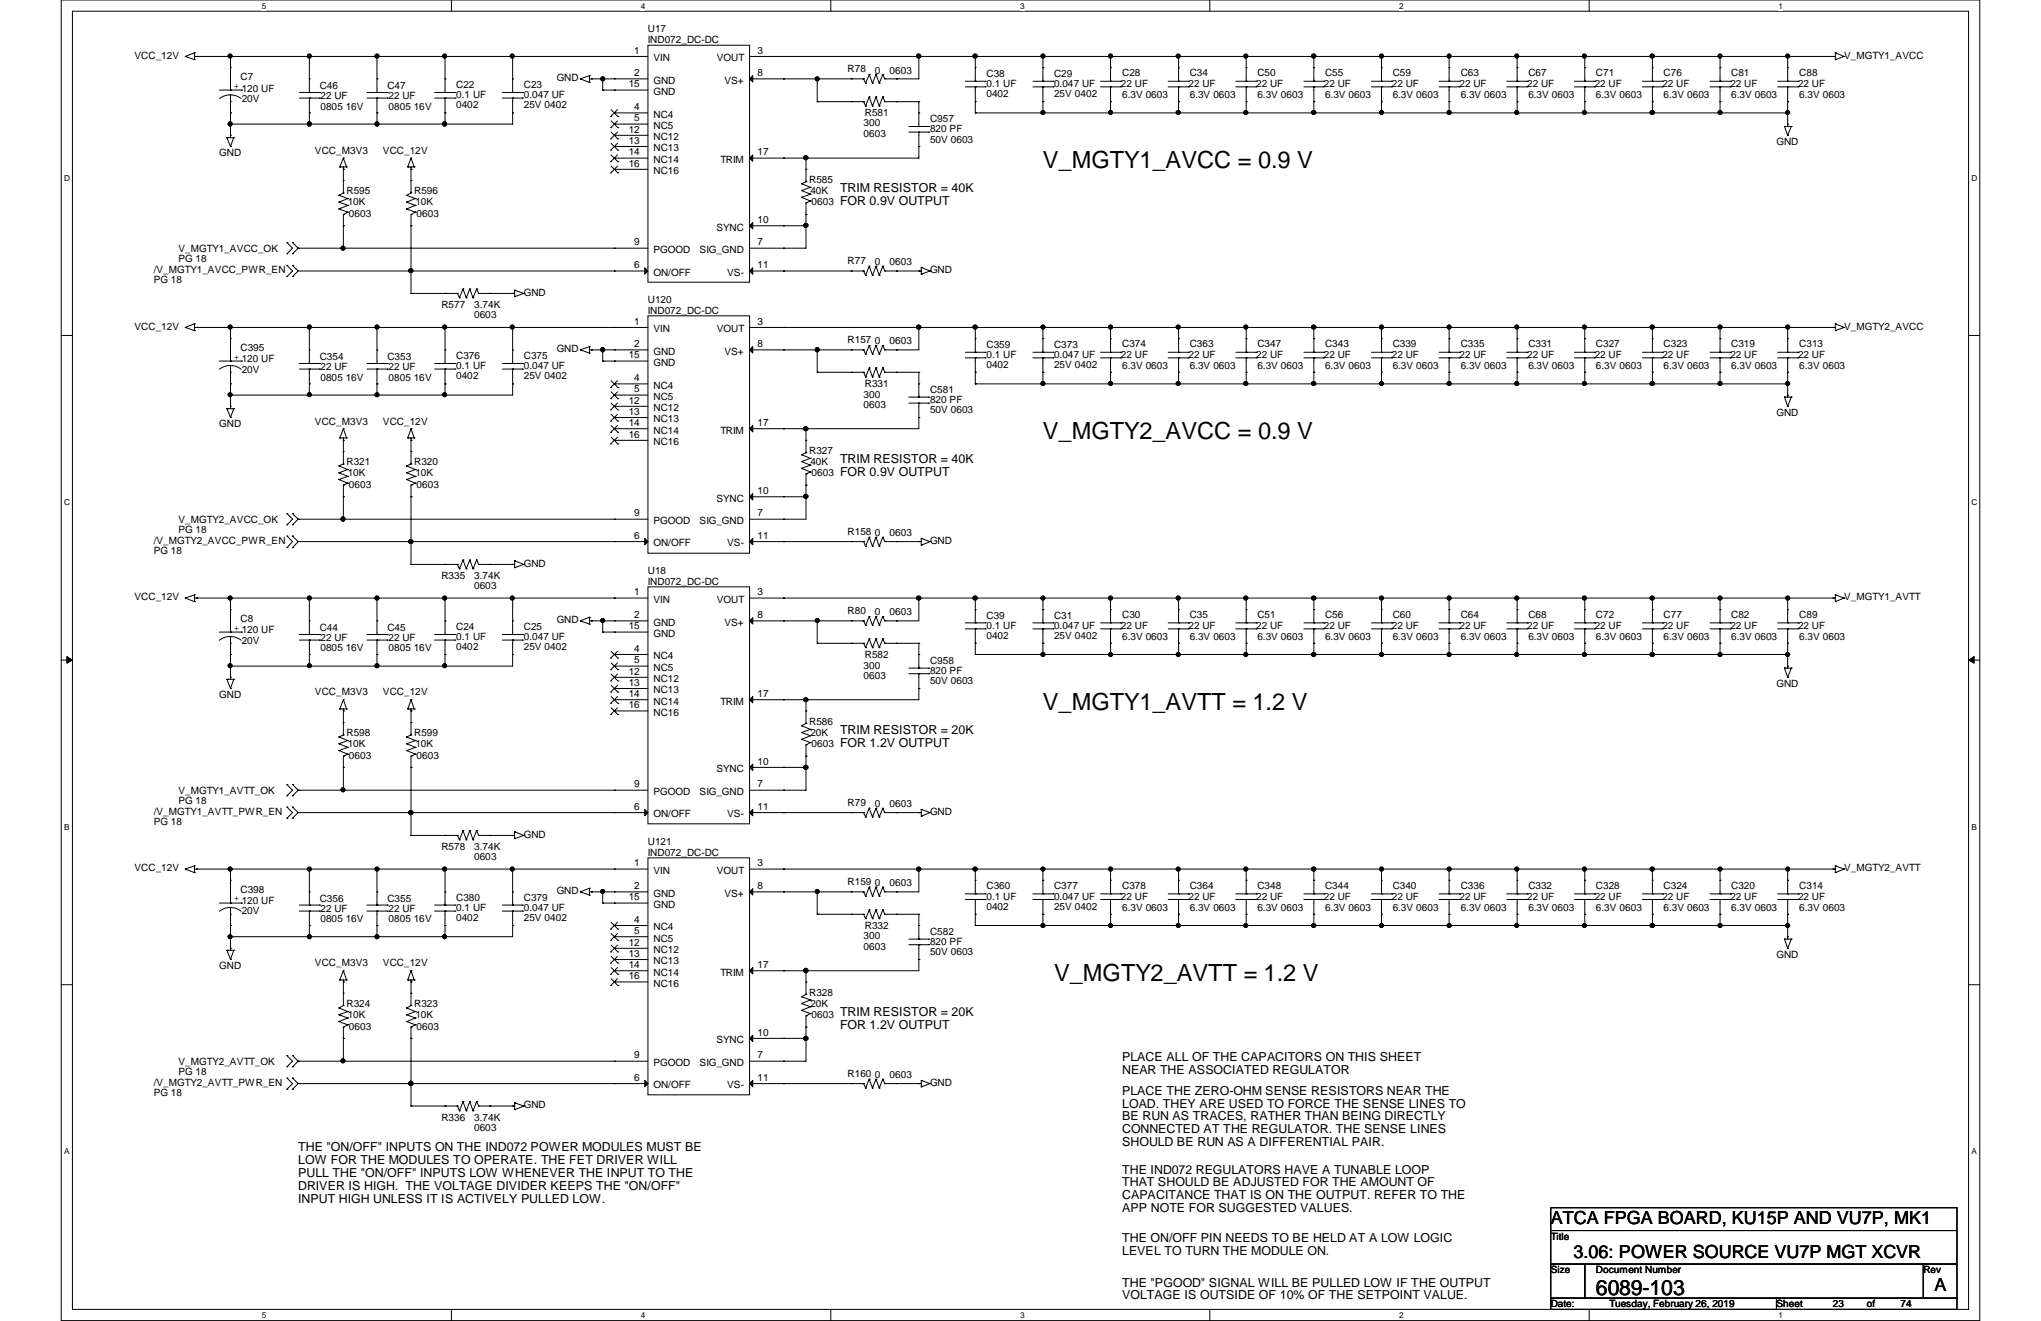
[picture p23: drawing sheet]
<svg xmlns="http://www.w3.org/2000/svg" width="432mm" height="279mm" viewBox="0 0 432 279" stroke-linecap="round" stroke-linejoin="round" font-family="sans-serif">
<defs><g id="words">
<g font-size="5">
<text x="220.6" y="35.5">V_MGTY1_AVCC = 0.9 V</text>
<text x="220.6" y="92.8">V_MGTY2_AVCC = 0.9 V</text>
<text x="220.6" y="150.1">V_MGTY1_AVTT = 1.2 V</text>
<text x="223" y="207.4">V_MGTY2_AVTT = 1.2 V</text>
</g>
<text font-size="4.5" x="337.7" y="273.8">6089-103</text>
<g font-size="3.8">
<text x="328.1" y="258.8">ATCA FPGA BOARD, KU15P AND VU7P, MK1</text>
<text x="332.9" y="266">3.06: POWER SOURCE VU7P MGT XCVR</text>
<text x="409.3" y="273.1">A</text>
</g>
<g font-size="2.6">
<text x="177.7" y="40.6">TRIM RESISTOR = 40K</text>
<text x="177.7" y="43.3">FOR 0.9V OUTPUT</text>
<text x="177.7" y="97.9">TRIM RESISTOR = 40K</text>
<text x="177.7" y="100.6">FOR 0.9V OUTPUT</text>
<text x="177.7" y="155.2">TRIM RESISTOR = 20K</text>
<text x="177.7" y="157.9">FOR 1.2V OUTPUT</text>
<text x="177.7" y="214.9">TRIM RESISTOR = 20K</text>
<text x="177.7" y="217.6">FOR 1.2V OUTPUT</text>
<text x="237.4" y="224.4">PLACE ALL OF THE CAPACITORS ON THIS SHEET</text>
<text x="237.4" y="227.1">NEAR THE ASSOCIATED REGULATOR</text>
<text x="237.4" y="231.6">PLACE THE ZERO-OHM SENSE RESISTORS NEAR THE</text>
<text x="237.4" y="234.3">LOAD. THEY ARE USED TO FORCE THE SENSE LINES TO</text>
<text x="237.4" y="237">BE RUN AS TRACES, RATHER THAN BEING DIRECTLY</text>
<text x="237.4" y="239.7">CONNECTED AT THE REGULATOR. THE SENSE LINES</text>
<text x="63.1" y="243.5">THE &quot;ON/OFF&quot; INPUTS ON THE IND072 POWER MODULES MUST BE</text>
<text x="237.4" y="242.4">SHOULD BE RUN AS A DIFFERENTIAL PAIR.</text>
<text x="63.1" y="246.2">LOW FOR THE MODULES TO OPERATE. THE FET DRIVER WILL</text>
<text x="63.1" y="248.9">PULL THE &quot;ON/OFF&quot; INPUTS LOW WHENEVER THE INPUT TO THE</text>
<text x="63.1" y="251.6">DRIVER IS HIGH. THE VOLTAGE DIVIDER KEEPS THE &quot;ON/OFF&quot;</text>
<text x="237.4" y="248.2">THE IND072 REGULATORS HAVE A TUNABLE LOOP</text>
<text x="237.4" y="251">THAT SHOULD BE ADJUSTED FOR THE AMOUNT OF</text>
<text x="63.1" y="254.3">INPUT HIGH UNLESS IT IS ACTIVELY PULLED LOW.</text>
<text x="237.4" y="253.7">CAPACITANCE THAT IS ON THE OUTPUT. REFER TO THE</text>
<text x="237.4" y="256.4">APP NOTE FOR SUGGESTED VALUES.</text>
<text x="237.4" y="262.6">THE ON/OFF PIN NEEDS TO BE HELD AT A LOW LOGIC</text>
<text x="237.4" y="265.3">LEVEL TO TURN THE MODULE ON.</text>
<text x="237.4" y="272.1">THE &quot;PGOOD&quot; SIGNAL WILL BE PULLED LOW IF THE OUTPUT</text>
<text x="237.4" y="274.8">VOLTAGE IS OUTSIDE OF 10% OF THE SETPOINT VALUE.</text>
</g>
<g font-size="2.1">
<text x="134.2" y="11.3">1</text>
<text x="137.1" y="6.7">U17</text>
<text x="137.1" y="9.1">IND072_DC-DC</text>
<text x="160.3" y="11.3">3</text>
<text x="28.4" y="12.4">VCC_12V</text>
<text x="50.9" y="16.9">C7</text>
<text x="117.8" y="17.2">GND</text>
<text x="134.2" y="16.1">2</text>
<text x="138.3" y="13">VIN</text>
<text x="138.3" y="17.7">GND</text>
<text x="151.6" y="13">VOUT</text>
<text x="153.2" y="17.7">VS+</text>
<text x="160.3" y="16.1">8</text>
<text x="179.3" y="15.3">R78</text>
<text x="185.1" y="15.6">0</text>
<text x="188.2" y="15.6">0603</text>
<text x="208.7" y="16.3">C38</text>
<text x="223" y="16.3">C29</text>
<text x="237.4" y="16">C28</text>
<text x="251.7" y="16">C34</text>
<text x="266" y="16">C50</text>
<text x="280.3" y="16">C55</text>
<text x="294.6" y="16">C59</text>
<text x="309" y="16">C63</text>
<text x="323.3" y="16">C67</text>
<text x="337.7" y="16">C71</text>
<text x="352" y="16">C76</text>
<text x="366.3" y="16">C81</text>
<text x="380.7" y="16">C88</text>
<text x="390.1" y="12.4">V_MGTY1_AVCC</text>
<text x="49.4" y="18.8">+</text>
<text x="51.1" y="19.4">120 UF</text>
<text x="51.1" y="21.5">20V</text>
<text x="67.6" y="18.9">C46</text>
<text x="67.8" y="21">22 UF</text>
<text x="67.8" y="23.2">0805 16V</text>
<text x="82" y="18.9">C47</text>
<text x="82.2" y="21">22 UF</text>
<text x="82.2" y="23.2">0805 16V</text>
<text x="96.5" y="18.6">C22</text>
<text x="96.5" y="20.8">0.1 UF</text>
<text x="96.5" y="22.9">0402</text>
<text x="110.8" y="18.6">C23</text>
<text x="110.8" y="20.8">0.047 UF</text>
<text x="110.8" y="22.9">25V 0402</text>
<text x="133" y="18.5">15</text>
<text x="134.2" y="23.3">4</text>
<text x="138.3" y="20.1">GND</text>
<text x="208.7" y="18.4">0.1 UF</text>
<text x="208.7" y="20.6">0402</text>
<text x="223" y="18.4">0.047 UF</text>
<text x="223" y="20.6">25V 0402</text>
<text x="237.2" y="18.4">22 UF</text>
<text x="237.4" y="20.8">6.3V 0603</text>
<text x="251.5" y="18.4">22 UF</text>
<text x="251.7" y="20.8">6.3V 0603</text>
<text x="265.8" y="18.4">22 UF</text>
<text x="266" y="20.8">6.3V 0603</text>
<text x="280.1" y="18.4">22 UF</text>
<text x="280.3" y="20.8">6.3V 0603</text>
<text x="294.5" y="18.4">22 UF</text>
<text x="294.6" y="20.8">6.3V 0603</text>
<text x="308.8" y="18.4">22 UF</text>
<text x="309" y="20.8">6.3V 0603</text>
<text x="323.1" y="18.4">22 UF</text>
<text x="323.3" y="20.8">6.3V 0603</text>
<text x="337.4" y="18.4">22 UF</text>
<text x="337.7" y="20.8">6.3V 0603</text>
<text x="351.7" y="18.4">22 UF</text>
<text x="352" y="20.8">6.3V 0603</text>
<text x="366.1" y="18.4">22 UF</text>
<text x="366.3" y="20.8">6.3V 0603</text>
<text x="380.4" y="18.4">22 UF</text>
<text x="380.7" y="20.8">6.3V 0603</text>
<text x="133" y="28">12</text>
<text x="134.2" y="25.7">5</text>
<text x="138.3" y="24.9">NC4</text>
<text x="138.3" y="27.3">NC5</text>
<text x="138.3" y="29.6">NC12</text>
<text x="182.7" y="26.8">300</text>
<text x="182.7" y="28.9">0603</text>
<text x="183" y="24.6">R581</text>
<text x="196.8" y="25.8">C957</text>
<text x="196.8" y="27.9">820 PF</text>
<text x="46.4" y="32.9">GND</text>
<text x="66.6" y="32.5">VCC_M3V3</text>
<text x="81" y="32.5">VCC_12V</text>
<text x="133" y="30.4">13</text>
<text x="133" y="32.9">14</text>
<text x="133" y="35.2">16</text>
<text x="138.3" y="32">NC13</text>
<text x="138.3" y="34.5">NC14</text>
<text x="152.4" y="34.5">TRIM</text>
<text x="160.3" y="32.9">17</text>
<text x="196.8" y="30.1">50V 0603</text>
<text x="375.8" y="30.6">GND</text>
<text x="73.3" y="41.1">R595</text>
<text x="87.6" y="41.1">R596</text>
<text x="138.3" y="36.8">NC16</text>
<text x="171.2" y="38.7">R585</text>
<text x="171.4" y="41.1">40K</text>
<text x="73.6" y="43.4">10K</text>
<text x="73.8" y="45.9">0603</text>
<text x="87.9" y="43.4">10K</text>
<text x="88.1" y="45.9">0603</text>
<text x="160.3" y="47.2">10</text>
<text x="171.7" y="43.4">0603</text>
<text x="37.8" y="53.3">V_MGTY1_AVCC_OK</text>
<text x="134.2" y="51.9">9</text>
<text x="138.3" y="53.5">PGOOD</text>
<text x="148" y="53.5">SIG_GND</text>
<text x="151.6" y="48.8">SYNC</text>
<text x="160.3" y="51.9">7</text>
<text x="32.5" y="57.8">/V_MGTY1_AVCC_PWR_EN</text>
<text x="32.5" y="59.9">PG 18</text>
<text x="37.8" y="55.4">PG 18</text>
<text x="134.2" y="56.7">6</text>
<text x="138.3" y="58.3">ON/OFF</text>
<text x="153.8" y="58.3">VS-</text>
<text x="160.3" y="56.7">11</text>
<text x="179.3" y="55.9">R77</text>
<text x="185.1" y="56.1">0</text>
<text x="188.2" y="56.1">0603</text>
<text x="196.8" y="57.8">GND</text>
<text x="93.4" y="65.2">R577</text>
<text x="100.3" y="65.2">3.74K</text>
<text x="110.8" y="62.6">GND</text>
<text x="137.1" y="64">U120</text>
<text x="28.4" y="69.8">VCC_12V</text>
<text x="100.3" y="67.3">0603</text>
<text x="134.2" y="68.7">1</text>
<text x="137.1" y="66.4">IND072_DC-DC</text>
<text x="138.3" y="70.3">VIN</text>
<text x="151.6" y="70.3">VOUT</text>
<text x="160.3" y="68.7">3</text>
<text x="390.1" y="69.8">V_MGTY2_AVCC</text>
<text x="49.4" y="76.1">+ 120 UF</text>
<text x="50.9" y="74.3">C395</text>
<text x="67.6" y="76.2">C354</text>
<text x="82" y="76.2">C353</text>
<text x="96.5" y="75.9">C376</text>
<text x="110.8" y="75.9">C375</text>
<text x="117.8" y="74.5">GND</text>
<text x="133" y="75.8">15</text>
<text x="134.2" y="73.4">2</text>
<text x="138.3" y="75">GND</text>
<text x="138.3" y="77.4">GND</text>
<text x="153.2" y="75">VS+</text>
<text x="160.3" y="73.4">8</text>
<text x="179.3" y="72.6">R157</text>
<text x="185.1" y="72.8">0</text>
<text x="188.2" y="72.8">0603</text>
<text x="208.7" y="73.6">C359</text>
<text x="208.7" y="75.7">0.1 UF</text>
<text x="208.7" y="77.9">0402</text>
<text x="223" y="73.6">C373</text>
<text x="223" y="75.7">0.047 UF</text>
<text x="223" y="77.9">25V 0402</text>
<text x="237.2" y="75.7">22 UF</text>
<text x="237.4" y="73.3">C374</text>
<text x="251.5" y="75.7">22 UF</text>
<text x="251.7" y="73.3">C363</text>
<text x="265.8" y="75.7">22 UF</text>
<text x="266" y="73.3">C347</text>
<text x="280.1" y="75.7">22 UF</text>
<text x="280.3" y="73.3">C343</text>
<text x="294.5" y="75.7">22 UF</text>
<text x="294.6" y="73.3">C339</text>
<text x="308.8" y="75.7">22 UF</text>
<text x="309" y="73.3">C335</text>
<text x="323.1" y="75.7">22 UF</text>
<text x="323.3" y="73.3">C331</text>
<text x="337.4" y="75.7">22 UF</text>
<text x="337.7" y="73.3">C327</text>
<text x="351.7" y="75.7">22 UF</text>
<text x="352" y="73.3">C323</text>
<text x="366.1" y="75.7">22 UF</text>
<text x="366.3" y="73.3">C319</text>
<text x="380.4" y="75.7">22 UF</text>
<text x="380.7" y="73.3">C313</text>
<text x="51.1" y="78.8">20V</text>
<text x="67.8" y="78.3">22 UF</text>
<text x="67.8" y="80.5">0805 16V</text>
<text x="82.2" y="78.3">22 UF</text>
<text x="82.2" y="80.5">0805 16V</text>
<text x="96.5" y="78.1">0.1 UF</text>
<text x="96.5" y="80.3">0402</text>
<text x="110.8" y="78.1">0.047 UF</text>
<text x="110.8" y="80.3">25V 0402</text>
<text x="134.2" y="80.6">4</text>
<text x="134.2" y="83">5</text>
<text x="138.3" y="82.2">NC4</text>
<text x="183" y="82">R331</text>
<text x="196.8" y="83.1">C581</text>
<text x="237.4" y="78.1">6.3V 0603</text>
<text x="251.7" y="78.1">6.3V 0603</text>
<text x="266" y="78.1">6.3V 0603</text>
<text x="280.3" y="78.1">6.3V 0603</text>
<text x="294.6" y="78.1">6.3V 0603</text>
<text x="309" y="78.1">6.3V 0603</text>
<text x="323.3" y="78.1">6.3V 0603</text>
<text x="337.7" y="78.1">6.3V 0603</text>
<text x="352" y="78.1">6.3V 0603</text>
<text x="366.3" y="78.1">6.3V 0603</text>
<text x="380.7" y="78.1">6.3V 0603</text>
<text x="66.6" y="89.8">VCC_M3V3</text>
<text x="81" y="89.8">VCC_12V</text>
<text x="133" y="85.3">12</text>
<text x="133" y="87.7">13</text>
<text x="138.3" y="84.6">NC5</text>
<text x="138.3" y="87">NC12</text>
<text x="138.3" y="89.3">NC13</text>
<text x="182.7" y="84.1">300</text>
<text x="182.7" y="86.2">0603</text>
<text x="196.8" y="85.3">820 PF</text>
<text x="196.8" y="87.4">50V 0603</text>
<text x="375.8" y="87.9">GND</text>
<text x="46.4" y="90.3">GND</text>
<text x="133" y="90.1">14</text>
<text x="133" y="92.5">16</text>
<text x="138.3" y="91.7">NC14</text>
<text x="138.3" y="94.1">NC16</text>
<text x="152.4" y="91.7">TRIM</text>
<text x="160.3" y="90.1">17</text>
<text x="73.3" y="98.4">R321</text>
<text x="73.6" y="100.8">10K</text>
<text x="87.6" y="98.4">R320</text>
<text x="87.9" y="100.8">10K</text>
<text x="171.2" y="96">R327</text>
<text x="171.4" y="98.4">40K</text>
<text x="171.7" y="100.8">0603</text>
<text x="73.8" y="103.1">0603</text>
<text x="88.1" y="103.1">0603</text>
<text x="151.6" y="106.1">SYNC</text>
<text x="160.3" y="104.5">10</text>
<text x="37.8" y="110.6">V_MGTY2_AVCC_OK</text>
<text x="37.8" y="112.7">PG 18</text>
<text x="134.2" y="114">6</text>
<text x="134.2" y="109.2">9</text>
<text x="138.3" y="110.8">PGOOD</text>
<text x="148" y="110.8">SIG_GND</text>
<text x="160.3" y="109.2">7</text>
<text x="160.3" y="114">11</text>
<text x="179.3" y="113.2">R158</text>
<text x="185.1" y="113.5">0</text>
<text x="188.2" y="113.5">0603</text>
<text x="32.5" y="115.1">/V_MGTY2_AVCC_PWR_EN</text>
<text x="32.5" y="117.3">PG 18</text>
<text x="110.8" y="119.9">GND</text>
<text x="138.3" y="115.6">ON/OFF</text>
<text x="153.8" y="115.6">VS-</text>
<text x="196.8" y="115.1">GND</text>
<text x="93.4" y="122.5">R335</text>
<text x="100.3" y="122.5">3.74K</text>
<text x="100.3" y="124.6">0603</text>
<text x="134.2" y="125.9">1</text>
<text x="137.1" y="121.3">U18</text>
<text x="137.1" y="123.7">IND072_DC-DC</text>
<text x="160.3" y="125.9">3</text>
<text x="28.4" y="127">VCC_12V</text>
<text x="50.9" y="131.6">C8</text>
<text x="117.8" y="131.8">GND</text>
<text x="134.2" y="130.7">2</text>
<text x="138.3" y="127.5">VIN</text>
<text x="151.6" y="127.5">VOUT</text>
<text x="160.3" y="130.7">8</text>
<text x="179.3" y="129.9">R80</text>
<text x="185.1" y="130.1">0</text>
<text x="188.2" y="130.1">0603</text>
<text x="208.7" y="130.9">C39</text>
<text x="223" y="130.9">C31</text>
<text x="237.4" y="130.6">C30</text>
<text x="251.7" y="130.6">C35</text>
<text x="266" y="130.6">C51</text>
<text x="280.3" y="130.6">C56</text>
<text x="294.6" y="130.6">C60</text>
<text x="309" y="130.6">C64</text>
<text x="323.3" y="130.6">C68</text>
<text x="337.7" y="130.6">C72</text>
<text x="352" y="130.6">C77</text>
<text x="366.3" y="130.6">C82</text>
<text x="380.7" y="130.6">C89</text>
<text x="390.1" y="127">V_MGTY1_AVTT</text>
<text x="49.4" y="133.4">+ 120 UF</text>
<text x="51.1" y="136.1">20V</text>
<text x="67.6" y="133.5">C44</text>
<text x="67.8" y="135.6">22 UF</text>
<text x="67.8" y="137.8">0805 16V</text>
<text x="82" y="133.5">C45</text>
<text x="82.2" y="135.6">22 UF</text>
<text x="82.2" y="137.8">0805 16V</text>
<text x="96.5" y="133.3">C24</text>
<text x="96.5" y="135.4">0.1 UF</text>
<text x="96.5" y="137.6">0402</text>
<text x="110.8" y="133.3">C25</text>
<text x="110.8" y="135.4">0.047 UF</text>
<text x="110.8" y="137.6">25V 0402</text>
<text x="133" y="133.1">15</text>
<text x="134.2" y="137.8">4</text>
<text x="138.3" y="132.3">GND</text>
<text x="138.3" y="134.7">GND</text>
<text x="153.2" y="132.3">VS+</text>
<text x="208.7" y="133">0.1 UF</text>
<text x="208.7" y="135.1">0402</text>
<text x="223" y="133">0.047 UF</text>
<text x="223" y="135.1">25V 0402</text>
<text x="237.2" y="133">22 UF</text>
<text x="237.4" y="135.4">6.3V 0603</text>
<text x="251.5" y="133">22 UF</text>
<text x="251.7" y="135.4">6.3V 0603</text>
<text x="265.8" y="133">22 UF</text>
<text x="266" y="135.4">6.3V 0603</text>
<text x="280.1" y="133">22 UF</text>
<text x="280.3" y="135.4">6.3V 0603</text>
<text x="294.5" y="133">22 UF</text>
<text x="294.6" y="135.4">6.3V 0603</text>
<text x="308.8" y="133">22 UF</text>
<text x="309" y="135.4">6.3V 0603</text>
<text x="323.1" y="133">22 UF</text>
<text x="323.3" y="135.4">6.3V 0603</text>
<text x="337.4" y="133">22 UF</text>
<text x="337.7" y="135.4">6.3V 0603</text>
<text x="351.7" y="133">22 UF</text>
<text x="352" y="135.4">6.3V 0603</text>
<text x="366.1" y="133">22 UF</text>
<text x="366.3" y="135.4">6.3V 0603</text>
<text x="380.4" y="133">22 UF</text>
<text x="380.7" y="135.4">6.3V 0603</text>
<text x="133" y="142.7">12</text>
<text x="134.2" y="140.3">5</text>
<text x="138.3" y="139.4">NC4</text>
<text x="138.3" y="141.9">NC5</text>
<text x="182.7" y="141.4">300</text>
<text x="182.7" y="143.5">0603</text>
<text x="183" y="139.2">R582</text>
<text x="196.8" y="140.4">C958</text>
<text x="196.8" y="142.6">820 PF</text>
<text x="46.4" y="147.6">GND</text>
<text x="66.6" y="147.1">VCC_M3V3</text>
<text x="81" y="147.1">VCC_12V</text>
<text x="133" y="145">13</text>
<text x="133" y="147.4">14</text>
<text x="133" y="149.8">16</text>
<text x="138.3" y="144.3">NC12</text>
<text x="138.3" y="146.6">NC13</text>
<text x="138.3" y="149">NC14</text>
<text x="152.4" y="149">TRIM</text>
<text x="160.3" y="147.4">17</text>
<text x="196.8" y="144.7">50V 0603</text>
<text x="375.8" y="145.2">GND</text>
<text x="73.3" y="155.7">R598</text>
<text x="87.6" y="155.7">R599</text>
<text x="138.3" y="151.4">NC16</text>
<text x="171.2" y="153.3">R586</text>
<text x="171.4" y="155.7">20K</text>
<text x="73.6" y="158.1">10K</text>
<text x="73.8" y="160.4">0603</text>
<text x="87.9" y="158.1">10K</text>
<text x="88.1" y="160.4">0603</text>
<text x="160.3" y="161.7">10</text>
<text x="171.7" y="158.1">0603</text>
<text x="37.8" y="167.9">V_MGTY1_AVTT_OK</text>
<text x="134.2" y="166.5">9</text>
<text x="151.6" y="163.3">SYNC</text>
<text x="160.3" y="166.5">7</text>
<text x="32.5" y="172.4">/V_MGTY1_AVTT_PWR_EN</text>
<text x="37.8" y="170">PG 18</text>
<text x="134.2" y="171.3">6</text>
<text x="138.3" y="172.9">ON/OFF</text>
<text x="138.3" y="168.1">PGOOD</text>
<text x="148" y="168.1">SIG_GND</text>
<text x="153.8" y="172.9">VS-</text>
<text x="160.3" y="171.3">11</text>
<text x="179.3" y="170.5">R79</text>
<text x="185.1" y="170.8">0</text>
<text x="188.2" y="170.8">0603</text>
<text x="196.8" y="172.4">GND</text>
<text x="32.5" y="174.6">PG 18</text>
<text x="93.4" y="179.8">R578</text>
<text x="100.3" y="179.8">3.74K</text>
<text x="110.8" y="177.2">GND</text>
<text x="137.1" y="178.6">U121</text>
<text x="28.4" y="184.3">VCC_12V</text>
<text x="100.3" y="181.9">0603</text>
<text x="134.2" y="183.2">1</text>
<text x="137.1" y="181">IND072_DC-DC</text>
<text x="138.3" y="184.8">VIN</text>
<text x="151.6" y="184.8">VOUT</text>
<text x="160.3" y="183.2">3</text>
<text x="390.1" y="184.3">V_MGTY2_AVTT</text>
<text x="49.4" y="190.7">+</text>
<text x="50.9" y="188.9">C398</text>
<text x="51.1" y="191.3">120 UF</text>
<text x="67.6" y="190.8">C356</text>
<text x="82" y="190.8">C355</text>
<text x="96.5" y="190.6">C380</text>
<text x="110.8" y="190.6">C379</text>
<text x="117.8" y="189.1">GND</text>
<text x="133" y="190.4">15</text>
<text x="134.2" y="188">2</text>
<text x="138.3" y="189.7">GND</text>
<text x="153.2" y="189.7">VS+</text>
<text x="160.3" y="188">8</text>
<text x="179.3" y="187.2">R159</text>
<text x="185.1" y="187.5">0</text>
<text x="188.2" y="187.5">0603</text>
<text x="208.7" y="188.1">C360</text>
<text x="208.7" y="190.3">0.1 UF</text>
<text x="223" y="188.1">C377</text>
<text x="223" y="190.3">0.047 UF</text>
<text x="237.2" y="190.3">22 UF</text>
<text x="237.4" y="188">C378</text>
<text x="251.5" y="190.3">22 UF</text>
<text x="251.7" y="188">C364</text>
<text x="265.8" y="190.3">22 UF</text>
<text x="266" y="188">C348</text>
<text x="280.1" y="190.3">22 UF</text>
<text x="280.3" y="188">C344</text>
<text x="294.5" y="190.3">22 UF</text>
<text x="294.6" y="188">C340</text>
<text x="308.8" y="190.3">22 UF</text>
<text x="309" y="188">C336</text>
<text x="323.1" y="190.3">22 UF</text>
<text x="323.3" y="188">C332</text>
<text x="337.4" y="190.3">22 UF</text>
<text x="337.7" y="188">C328</text>
<text x="351.7" y="190.3">22 UF</text>
<text x="352" y="188">C324</text>
<text x="366.1" y="190.3">22 UF</text>
<text x="366.3" y="188">C320</text>
<text x="380.4" y="190.3">22 UF</text>
<text x="380.7" y="188">C314</text>
<text x="51.1" y="193.4">20V</text>
<text x="67.8" y="193">22 UF</text>
<text x="67.8" y="195.1">0805 16V</text>
<text x="82.2" y="193">22 UF</text>
<text x="82.2" y="195.1">0805 16V</text>
<text x="96.5" y="192.7">0.1 UF</text>
<text x="96.5" y="194.8">0402</text>
<text x="110.8" y="192.7">0.047 UF</text>
<text x="110.8" y="194.8">25V 0402</text>
<text x="134.2" y="195.2">4</text>
<text x="134.2" y="197.5">5</text>
<text x="138.3" y="196.8">NC4</text>
<text x="138.3" y="192">GND</text>
<text x="183" y="196.5">R332</text>
<text x="196.8" y="197.7">C582</text>
<text x="208.7" y="192.4">0402</text>
<text x="223" y="192.4">25V 0402</text>
<text x="237.4" y="192.7">6.3V 0603</text>
<text x="251.7" y="192.7">6.3V 0603</text>
<text x="266" y="192.7">6.3V 0603</text>
<text x="280.3" y="192.7">6.3V 0603</text>
<text x="294.6" y="192.7">6.3V 0603</text>
<text x="309" y="192.7">6.3V 0603</text>
<text x="323.3" y="192.7">6.3V 0603</text>
<text x="337.7" y="192.7">6.3V 0603</text>
<text x="352" y="192.7">6.3V 0603</text>
<text x="366.3" y="192.7">6.3V 0603</text>
<text x="380.7" y="192.7">6.3V 0603</text>
<text x="133" y="200">12</text>
<text x="133" y="202.4">13</text>
<text x="138.3" y="199.1">NC5</text>
<text x="138.3" y="201.6">NC12</text>
<text x="138.3" y="204">NC13</text>
<text x="182.7" y="198.6">300</text>
<text x="182.7" y="200.8">0603</text>
<text x="196.8" y="199.9">820 PF</text>
<text x="196.8" y="202">50V 0603</text>
<text x="375.8" y="202.5">GND</text>
<text x="46.4" y="204.9">GND</text>
<text x="66.6" y="204.4">VCC_M3V3</text>
<text x="81" y="204.4">VCC_12V</text>
<text x="133" y="204.7">14</text>
<text x="133" y="207.1">16</text>
<text x="138.3" y="206.3">NC14</text>
<text x="138.3" y="208.7">NC16</text>
<text x="152.4" y="206.3">TRIM</text>
<text x="160.3" y="204.7">17</text>
<text x="73.3" y="213">R324</text>
<text x="73.6" y="215.4">10K</text>
<text x="87.6" y="213">R323</text>
<text x="87.9" y="215.4">10K</text>
<text x="171.2" y="210.6">R328</text>
<text x="171.4" y="213">20K</text>
<text x="171.7" y="215.4">0603</text>
<text x="73.8" y="217.8">0603</text>
<text x="88.1" y="217.8">0603</text>
<text x="151.6" y="220.6">SYNC</text>
<text x="160.3" y="219">10</text>
<text x="37.8" y="225.2">V_MGTY2_AVTT_OK</text>
<text x="37.8" y="227.3">PG 18</text>
<text x="134.2" y="223.9">9</text>
<text x="138.3" y="225.5">PGOOD</text>
<text x="148" y="225.5">SIG_GND</text>
<text x="160.3" y="223.9">7</text>
<text x="179.3" y="227.8">R160</text>
<text x="32.5" y="229.7">/V_MGTY2_AVTT_PWR_EN</text>
<text x="32.5" y="231.8">PG 18</text>
<text x="134.2" y="228.6">6</text>
<text x="138.3" y="230.2">ON/OFF</text>
<text x="153.8" y="230.2">VS-</text>
<text x="160.3" y="228.6">11</text>
<text x="185.1" y="228">0</text>
<text x="188.2" y="228">0603</text>
<text x="196.8" y="229.7">GND</text>
<text x="93.4" y="237.2">R336</text>
<text x="100.3" y="237.2">3.74K</text>
<text x="100.3" y="239.3">0603</text>
<text x="110.8" y="234.4">GND</text>
<text x="328.1" y="262.2">Title</text>
<text x="328.1" y="269.3">Size</text>
<text x="337.7" y="269.3">Document Number</text>
<text x="406.9" y="269.3">Rev</text>
<text x="328.1" y="276.5">Date:</text>
<text x="340.5" y="276.5">Tuesday, February 26, 2019</text>
<text x="375.8" y="276.5">Sheet</text>
<text x="387.8" y="276.5">23</text>
<text x="395" y="276.5">of</text>
<text x="402.1" y="276.5">74</text>
</g>
<g font-size="1.7">
<text x="55.4" y="1.9">5</text>
<text x="135.6" y="1.9">4</text>
<text x="215.8" y="1.9">3</text>
<text x="296" y="1.9">2</text>
<text x="376.3" y="1.9">1</text>
<text x="13.5" y="38.3">D</text>
<text x="417.1" y="38.3">D</text>
<text x="13.5" y="106.8">C</text>
<text x="417.1" y="106.8">C</text>
<text x="13.5" y="175.5">B</text>
<text x="417.1" y="175.5">B</text>
<text x="13.5" y="244.2">A</text>
<text x="417.1" y="244.2">A</text>
<text x="55.4" y="278.8">5</text>
<text x="135.6" y="278.8">4</text>
<text x="215.8" y="278.8">3</text>
<text x="296" y="278.8">2</text>
<text x="376.3" y="278.8">1</text>
</g>
</g></defs>
<path d="M13 0h405.8v279.3h-405.8zM15.3 2.4h401.2v274.5h-401.2z" fill="none" stroke="#000" stroke-width=".21"/>
<g fill="#fff">
<path d="M55.4 .3h.9v1.9h-.9z"/>
<path d="M55.4 277.2h.9v1.9h-.9z"/>
</g>
<path d="M95.5 0v2.4M95.5 276.9v2.4" fill="none" stroke="#000" stroke-width=".21"/>
<g fill="#fff">
<path d="M135.6 .3h.9v1.9h-.9z"/>
<path d="M135.6 277.2h.9v1.9h-.9z"/>
</g>
<path d="M175.8 0v2.4M175.8 276.9v2.4" fill="none" stroke="#000" stroke-width=".21"/>
<g fill="#fff">
<path d="M215.8 .3h.9v1.9h-.9z"/>
<path d="M215.8 277.2h.9v1.9h-.9z"/>
</g>
<path d="M255.9 0v2.4M255.9 276.9v2.4" fill="none" stroke="#000" stroke-width=".21"/>
<g fill="#fff">
<path d="M296 .3h.9v1.9h-.9z"/>
<path d="M296 277.2h.9v1.9h-.9z"/>
</g>
<path d="M336.2 0v2.4M336.2 276.9v2.4" fill="none" stroke="#000" stroke-width=".21"/>
<g fill="#fff">
<path d="M376.3 .3h.9v1.9h-.9z"/>
<path d="M376.3 277.2h.9v1.9h-.9z"/>
<path d="M13.5 36.7h1.2v1.9h-1.2z"/>
<path d="M417.1 36.7h1.2v1.9h-1.2z"/>
<path d="M13.5 105.2h1.2v2h-1.2z"/>
<path d="M417.1 105.2h1.2v2h-1.2z"/>
</g>
<path d="M13 71h2.3M416.5 71h2.3" fill="none" stroke="#000" stroke-width=".21"/>
<g fill="#fff">
<path d="M13.5 173.9h1.1v2h-1.1z"/>
<path d="M417.1 173.9h1.1v2h-1.1z"/>
</g>
<path d="M13 139.6h2.3M416.5 139.6h2.3" fill="none" stroke="#000" stroke-width=".21"/>
<path d="M14.1 138.9v1.4l1.2-.7zM416.5 139.6l1.2 .7v-1.4z" fill="#000" stroke="#000" stroke-width=".21"/>
<g fill="#fff">
<path d="M13.5 242.6h1.1v1.9h-1.1z"/>
<path d="M417.1 242.6h1.1v1.9h-1.1z"/>
</g>
<g fill="none" stroke="#000" stroke-width=".21">
<path d="M39.2 11.9h.1M39.2 11.9l1.9 .7M41.1 12.6h.1M41.1 11.2h.1M41.1 11.2v1.4M41.1 11.9h96M41.1 11.2l-1.9 .7M41.6 11.9h.1M46.4 19.1h4.7M48.8 19.1h.1M48.8 11.9h.1M48.8 11.9v7.2"/>
<path d="M48.8 14.3h.1M51.1 19.1h.1M63.3 19.6h4.3M65.4 19.6h.1M65.4 16.7h.1M65.4 11.9h.1M65.4 11.9v7.7M67.6 19.6h.1M77.6 19.6h4.4M79.8 19.6h.1M79.8 16.7h.1M79.8 11.9h.1"/>
<path d="M79.8 11.9v7.7M82 19.6h.1M91.9 19.6h4.4M94.1 19.6h.1M94.1 16.7h.1M94.1 11.9h.1M94.1 11.9v7.7M96.3 19.6h.1M106.3 19.6h4.3M108.5 19.6h.1M108.5 16.7h.1M108.5 11.9h.1"/>
<path d="M108.5 11.9v7.7M110.6 19.6h.1M122.8 16.7h.1M122.8 16.7l1.9 .7M124.7 16h.1M124.7 17.4h.1M124.7 16v1.4M124.7 16.7h12.4M124.7 16l-1.9 .7M125.1 16.7h.1M127.5 19.1h.1M127.5 16.7h.1"/>
<path d="M127.5 16.7v2.4M130 11.9h.1M130 16.7h.1M130 19.1h.1M137.1 9.6h21.5v50.1h-21.5zM137.1 19.1h-9.6M158.6 16.7h24.1M165.8 11.9h.1M165.8 16.7h.1M172.9 16.7h.1M172.9 16.7v4.8M180.1 16.7h.1"/>
<path d="M182.7 16.7h.1M182.7 16.7l.4 .9M183.1 17.6h.1M183.9 15.7h.1M183.9 15.7l-.8 1.9M183.9 15.7l.7 1.9M184.6 17.6h.1M185.3 15.7h.1M185.3 15.7l-.7 1.9M185.3 15.7l.7 1.9M186 17.6h.1M186.8 15.7h.1"/>
<path d="M186.8 15.7l-.8 1.9M186.8 15.7l.4 1M187.2 16.7h.1M189.7 16.7h.1M194.4 11.9h.1M194.4 11.9v4.8h-7.2M204.2 18.4h4.2M204.2 17.2h4.2M206.3 17.2h.1M206.3 18.4h.1M206.3 18.4v5.5M206.3 14.3h.1"/>
<path d="M206.3 11.9h.1M206.3 11.9v5.3M208.4 18.4h.1M208.4 17.2h.1M218.5 18.4h4.3M218.5 17.2h4.3M220.6 17.2h.1M220.6 18.4h.1M220.6 18.4v5.5M220.6 14.3h.1M220.6 11.9h.1M220.6 11.9v5.3"/>
<path d="M222.8 18.4h.1M222.8 17.2h.1M232.8 18.4h4.4M232.8 17.2h4.4M234.9 14.3h.1M235 11.9h.1M235 11.9v5.3M235 17.2h.1M235 18.4h.1M235 18.4v5.5M237.2 18.4h.1M237.2 17.2h.1"/>
<path d="M247.1 18.4h4.4M247.1 17.2h4.4M249.3 14.3h.1M249.3 11.9h.1M249.3 11.9v5.3M249.3 17.2h.1M249.3 18.4h.1M249.3 18.4v5.5M251.5 18.4h.1M251.5 17.2h.1M261.5 18.4h4.3M261.5 17.2h4.3"/>
<path d="M263.7 14.3h.1M263.7 11.9h.1M263.7 11.9v5.3M263.7 17.2h.1M263.7 18.4h.1M263.7 18.4v5.5M265.8 18.4h.1M265.8 17.2h.1M275.8 18.4h4.3M275.8 17.2h4.3M278 17.2h.1M278 18.4h.1"/>
<path d="M278 14.3h.1M278 11.9h.1M278 11.9v5.3M278 18.4v5.5M280.1 18.4h.1M280.1 17.2h.1M290.2 18.4h4.3M290.2 17.2h4.3M292.3 14.3h.1M292.3 11.9h.1M292.3 11.9v5.3M292.3 17.2h.1"/>
<path d="M292.3 18.4h.1M292.3 18.4v5.5M294.5 18.4h.1M294.5 17.2h.1M304.5 18.4h4.3M304.5 17.2h4.3M306.6 14.3h.1M306.6 11.9v5.3M306.6 17.2h.1M306.6 18.4h.1M306.6 18.4v5.5M306.6 11.9h.1"/>
<path d="M308.8 18.4h.1M308.8 17.2h.1M318.8 18.4h4.3M318.8 17.2h4.3M321 11.9h.1M321 11.9v5.3M321 17.2h.1M321 18.4h.1M321 18.4v5.5M321 14.3h.1M323.1 18.4h.1M323.1 17.2h.1"/>
<path d="M333.1 18.4h4.3M333.1 17.2h4.3M335.3 17.2h.1M335.3 18.4h.1M335.3 11.9h.1M335.3 11.9v5.3M335.3 18.4v5.5M335.3 14.3h.1M337.4 18.4h.1M337.4 17.2h.1M347.5 18.4h4.2M347.5 17.2h4.2"/>
<path d="M349.6 17.2h.1M349.6 18.4h.1M349.6 18.4v5.5M349.6 14.3h.1M349.6 11.9h.1M349.6 11.9v5.3M351.7 18.4h.1M351.7 17.2h.1M361.8 18.4h4.3M361.8 17.2h4.3M363.9 17.2h.1M363.9 18.4h.1"/>
<path d="M363.9 18.4v5.5M363.9 14.3h.1M363.9 11.9v5.3M363.9 11.9h.1M366.1 18.4h.1M366.1 17.2h.1M376.1 18.4h4.3M376.1 17.2h4.3M378.2 17.2h.1M378.2 18.4h.1M378.2 14.3h.1M378.2 18.4v8.4"/>
<path d="M378.2 11.9h.1M378.2 11.9v5.3M380.4 18.4h.1M380.4 17.2h.1M387.8 11.9h.1M388.3 11.2h.1M388.3 12.6h.1M388.3 11.9h-229.7M388.3 11.2v1.4M388.3 11.2l1.8 .7M390.1 11.9h.1M390.1 11.9l-1.8 .7"/>
<path d="M46.5 20.8a3.8 3.8 0 0 1 4.5 0M48 29.1h.1M48 29.1h1.4M48 29.1l.8 1.9M48.8 21.5h.1M48.8 20.1v9M48.8 28.6h.1M48.8 31h.1M48.8 23.9h.1M48.8 26.2h.1M49.4 29.1h.1M49.4 29.1l-.6 1.9"/>
<path d="M63.3 20.7h4.3M65.4 20.7h.1M65.4 20.7v5.5M65.4 23.9h.1M65.4 26.2h.1M67.6 20.7h.1M71.9 35.3h.1M71.9 35.3h1.4M72.6 35.8h.1M72.6 33.4h.1M72.6 35.3v5.5M72.6 33.4l.7 1.9"/>
<path d="M72.6 33.4l-.7 1.9M72.6 38.2h.1M73.3 35.3h.1M77.6 20.7h4.4M79.8 20.7h.1M79.8 20.7v5.5M79.8 23.9h.1M79.8 26.2h.1M82 20.7h.1M86.3 35.3h.1M86.3 35.3h1.3M87 38.2h.1"/>
<path d="M87 35.8h.1M87 33.4h.1M87 35.3v5.5M87 33.4l.6 1.9M87 33.4l-.7 1.9M87.6 35.3h.1M91.9 20.7h4.4M94.1 20.7h.1M94.1 23.9h.1M94.1 20.7v5.5M94.1 26.2h.1M96.3 20.7h.1"/>
<path d="M106.3 20.7h4.3M108.5 20.7h.1M108.5 23.9h.1M108.5 20.7v5.5h-59.7M110.6 20.7h.1M129.2 24.6h.1M129.2 27h.1M129.2 29.4h.1M129.2 31.8h.1M129.2 34.2h.1M129.2 36.6h.1M129.3 23.2l1.4 1.4"/>
<path d="M129.3 25.6l1.4 1.4M129.3 27.9l1.4 1.5M129.3 30.3l1.4 1.5M129.3 32.8l1.4 1.4M129.3 35.1l1.4 1.5M130 23.9h.1M130 26.2h.1M130 28.6h.1M130 31h.1M130 33.4h.1M130 35.8h.1M130 23.9h7.1"/>
<path d="M130 26.2h7.1M130 28.6h7.1M130 31h7.1M130 33.4h7.1M130 35.8h7.1M130.6 23.2l-1.4 1.4M130.6 25.6l-1.4 1.4M130.6 27.9l-1.4 1.5M130.6 30.3l-1.4 1.5M130.6 32.8l-1.4 1.4M130.6 35.1l-1.4 1.5M130.7 24.6h.1"/>
<path d="M130.7 27h.1M130.7 29.4h.1M130.7 31.8h.1M130.7 34.2h.1M130.7 36.6h.1M165.8 33.4h.1M169.6 38.9h.1M169.6 38.9l1.8 .7M170.5 38.4h.1M170.5 35.8h.1M170.5 33.4h.1M170.5 33.4v5"/>
<path d="M170.5 38.4l-.9 .5M171.4 39.6h.1M171.4 39.6l-1.8 .7M172.9 21.5h.1M172.9 21.5h9.8M180.1 21.5h.1M182.7 21.5h.1M182.7 21.5l.4 .9M183.1 22.4h.1M183.9 20.5h.1M183.9 20.5l-.8 1.9M183.9 20.5l.7 1.9"/>
<path d="M184.6 22.4h.1M185.3 20.5h.1M185.3 20.5l-.7 1.9M185.3 20.5l.7 1.9M186 22.4h.1M186.8 20.5h.1M186.8 20.5l-.8 1.9M186.8 20.5l.4 1M187.2 21.5h.1M187.2 21.5h7.2M189.7 21.5h.1M192.3 26.8h4.2"/>
<path d="M192.3 27.9h4.2M194.4 23.9h.1M194.4 31h.1M194.4 26.8h.1M194.4 27.9h.1M194.4 27.9v5.5h-35.8M194.4 21.5h.1M194.4 21.5v5.3M196.5 27.9h.1M196.5 26.8h.1M206.3 21.5h.1M206.3 23.9h.1"/>
<path d="M206.3 23.9h171.9M220.6 21.5h.1M220.6 23.9h.1M234.9 23.9h.1M234.9 21.5h.1M249.3 23.9h.1M249.3 21.5h.1M263.7 23.9h.1M263.7 21.5h.1M278 23.9h.1M278 21.5h.1M292.3 23.9h.1"/>
<path d="M292.3 21.5h.1M306.6 21.5h.1M306.6 23.9h.1M321 23.9h.1M321 21.5h.1M335.3 23.9h.1M335.3 21.5h.1M349.6 23.9h.1M349.6 21.5h.1M363.9 21.5h.1M363.9 23.9h.1M377.5 26.8h.1"/>
<path d="M377.5 26.8h1.5M377.5 26.8l.7 1.8M378.2 21.5h.1M378.2 23.9h.1M378.2 26.2h.1M378.2 28.6h.1M379 26.8h.1M379 26.8l-.8 1.8M60.7 53.7h.1M60.7 51.3h.1M60.7 58.5h.1M60.7 56.1h.1"/>
<path d="M60.7 51.3l1.2 1.2-1.2 1.2M60.7 56.1l1.2 1.2-1.2 1.2M61.9 51.3h.1M61.9 53.7h.1M61.9 56.1h.1M61.9 58.5h.1M61.9 51.3l1.2 1.2M61.9 56.1l1.2 1.2M63.1 52.5h.1M63.1 57.3h74M63.1 52.5l-1.2 1.2M63.1 57.3l-1.2 1.2"/>
<path d="M71.7 41.3h.1M71.7 42.8h.1M71.7 44.2h.1M71.7 41.3l1.9 .7M71.7 42.8l1.9 .6M71.7 44.2l1.9 .7M72.6 52.5h.1M72.6 47.8h.1M72.6 45.4v7.1M72.6 45.4h.1M72.6 40.8h.1M72.6 40.8l-.9 .5"/>
<path d="M73.6 42h.1M73.6 43.4h.1M73.6 44.9h.1M73.6 42l-1.9 .8M73.6 43.4l-1.9 .8M73.6 44.9l-1 .5M86 41.3h.1M86 42.8h.1M86 44.2h.1M86 41.3l1.9 .7M86 42.8l1.9 .6M86 44.2l1.9 .7"/>
<path d="M87 45.4h.1M87 40.8h.1M87 40.8l-1 .5M87 47.8h.1M87 45.4v16.7M87 57.3h.1M87.9 42h.1M87.9 43.4h.1M87.9 44.9h.1M87.9 42l-1.9 .8M87.9 43.4l-1.9 .8M87.9 44.9l-.9 .5"/>
<path d="M130 57.3h.1M130 52.5h.1M137.1 52.5h-74M158.6 57.3h24.1M158.6 47.8h11.9M165.8 52.5h.1M165.8 47.8h.1M165.8 57.3h.1M169.6 40.3h.1M169.6 41.7h.1M169.6 40.3l1.8 .8M169.6 41.7l1.8 .8"/>
<path d="M170.5 42.9h.1M170.5 45.4h.1M170.5 47.8h.1M170.5 42.9v9.6h-11.9M171.4 41.1h.1M171.4 42.5h.1M171.4 41.1l-1.8 .6M171.4 42.5l-.9 .4M180.1 57.3h.1M182.7 57.3h.1M182.7 57.3l.4 1M183.1 58.3h.1"/>
<path d="M183.9 56.3h.1M183.9 56.3l-.8 2M183.9 56.3l.7 2M184.6 58.3h.1M185.3 56.3h.1M185.3 56.3l-.7 2M185.3 56.3l.7 2M186 58.3h.1M186.8 56.3h.1M186.8 56.3l-.8 2M186.8 56.3l.4 1M187.2 57.3h.1"/>
<path d="M187.2 57.3h7.7M189.7 57.3h.1M194.4 57.3h.1M194.9 56.6h.1M194.9 58h.1M194.9 56.6v1.4M194.9 56.6l1.9 .7M196.8 57.3h.1M196.8 57.3l-1.9 .7M39.2 69.3h.1M39.2 69.3l1.9 .6M41.1 69.9h.1"/>
<path d="M41.1 68.5h.1M41.1 68.5v1.4M41.1 69.3h96M41.1 68.5l-1.9 .8M41.6 69.3h.1M46.4 76.4h4.7M46.4 78.1a3.7 3.7 0 0 1 4.6 0M48.8 69.3h.1M48.8 69.3v7.1M48.8 71.6h.1M48.8 78.7h.1M48.8 76.4h.1"/>
<path d="M48.8 77.3v9.1M51.1 76.4h.1M63.3 78.1h4.3M63.3 76.9h4.3M65.4 74h.1M65.4 69.3h.1M65.4 69.3v7.6M65.4 76.9h.1M65.4 78.1h.1M65.4 78.1v5.5M67.6 78.1h.1M67.6 76.9h.1"/>
<path d="M77.6 78.1h4.4M77.6 76.9h4.4M79.8 76.9h.1M79.8 78.1h.1M79.8 78.1v5.5M79.8 74h.1M79.8 69.3h.1M79.8 69.3v7.6M82 78.1h.1M82 76.9h.1M87 62.1h.1M87 62.1h9.8"/>
<path d="M91.9 78.1h4.4M91.9 76.9h4.4M94.1 76.9h.1M94.1 78.1h.1M94.1 74h.1M94.1 69.3h.1M94.1 69.3v7.6M94.1 78.1v5.5M94.1 62.1h.1M96.3 78.1h.1M96.3 76.9h.1M96.8 62.1h.1"/>
<path d="M96.8 62.1l.4 .9M97.2 63h.1M98 61.1h.1M98 61.1l-.8 1.9M98 61.1l.6 1.9M98.6 63h.1M99.4 61.1h.1M99.4 61.1l-.8 1.9M99.4 61.1l.7 1.9M100.1 63h.1M100.8 61.1h.1M100.8 61.1l-.7 1.9"/>
<path d="M100.8 61.1l.5 1M101.3 62.1h7.6M101.3 62.1h.1M103.6 62.1h.1M106.3 78.1h4.3M106.3 76.9h4.3M108.5 74h.1M108.5 69.3h.1M108.5 69.3v7.6M108.5 76.9h.1M108.5 78.1h.1M108.5 78.1v5.5h-59.7"/>
<path d="M108.5 62.1h.1M108.9 61.4h.1M108.9 62.7h.1M108.9 61.4v1.3M108.9 61.4l1.9 .7M110.6 78.1h.1M110.6 76.9h.1M110.8 62.1h.1M110.8 62.1l-1.9 .6M122.8 74h.1M122.8 74l1.9 .7M124.7 73.3h.1"/>
<path d="M124.7 74.7h.1M124.7 73.3v1.4M124.7 74h12.4M124.7 73.3l-1.9 .7M125.1 74h.1M127.5 76.4h.1M127.5 74h.1M127.5 74v2.4M130 69.3h.1M130 74h.1M130 76.4h.1M137.1 66.8h21.5v50.2h-21.5z"/>
<path d="M137.1 76.4h-9.6M158.6 74h24.1M165.8 69.3h.1M165.8 74h.1M172.9 74h.1M172.9 78.7h.1M172.9 74v4.7M180.1 78.7h.1M180.1 74h.1M182.7 74h.1M182.7 74l.4 .9M182.7 78.7h.1"/>
<path d="M182.7 78.7l.4 1.1M182.7 78.7h-9.8M183.1 79.8h.1M183.1 74.9h.1M183.9 77.8h.1M183.9 77.8l-.8 2M183.9 77.8l.7 2M183.9 73.1h.1M183.9 73.1l-.8 1.8M183.9 73.1l.7 1.8M184.6 74.9h.1M184.6 79.8h.1"/>
<path d="M185.3 77.8h.1M185.3 77.8l-.7 2M185.3 77.8l.7 2M185.3 73.1h.1M185.3 73.1l-.7 1.8M185.3 73.1l.7 1.8M186 79.8h.1M186 74.9h.1M186.8 77.8h.1M186.8 77.8l-.8 2M186.8 77.8l.4 .9M186.8 73.1h.1"/>
<path d="M186.8 73.1l-.8 1.8M186.8 73.1l.4 .9M187.2 78.7h.1M187.2 78.7h7.2M187.2 74h.1M189.7 78.7h.1M189.7 74h.1M194.4 78.7h.1M194.4 78.7v5.3M194.4 69.3h.1M194.4 69.3v4.7h-7.2M204.2 75.7h4.2"/>
<path d="M204.2 74.5h4.2M206.3 71.6h.1M206.3 78.7h.1M206.3 69.3h.1M206.3 69.3v5.2M206.3 74.5h.1M206.3 75.7h.1M206.3 75.7v5.5M208.4 75.7h.1M208.4 74.5h.1M218.5 75.7h4.3M218.5 74.5h4.3"/>
<path d="M220.6 74.5h.1M220.6 75.7h.1M220.6 75.7v5.5M220.6 71.6h.1M220.6 78.7h.1M220.6 69.3h.1M220.6 69.3v5.2M222.8 75.7h.1M222.8 74.5h.1M232.8 75.7h4.4M232.8 74.5h4.4M234.9 74.5h.1"/>
<path d="M234.9 75.7h.1M234.9 75.7v5.5M234.9 71.6h.1M234.9 78.7h.1M235 69.3h.1M235 69.3l-.1 5.2M237.2 75.7h.1M237.2 74.5h.1M247.1 75.7h4.4M247.1 74.5h4.4M249.3 74.5h.1M249.3 75.7h.1"/>
<path d="M249.3 75.7v5.5M249.3 69.3h.1M249.3 69.3v5.2M249.3 71.6h.1M249.3 78.7h.1M251.5 75.7h.1M251.5 74.5h.1M261.5 75.7h4.3M261.5 74.5h4.3M263.7 71.6h.1M263.7 78.7h.1M263.7 69.3h.1"/>
<path d="M263.7 69.3v5.2M263.7 74.5h.1M263.7 75.7h.1M263.7 75.7v5.5M265.8 75.7h.1M265.8 74.5h.1M275.8 75.7h4.3M275.8 74.5h4.3M278 71.6h.1M278 78.7h.1M278 69.3h.1M278 69.3v5.2"/>
<path d="M278 74.5h.1M278 75.7h.1M278 75.7v5.5M280.1 75.7h.1M280.1 74.5h.1M290.2 75.7h4.3M290.2 74.5h4.3M292.3 71.6h.1M292.3 78.7h.1M292.3 69.3h.1M292.3 69.3v5.2M292.3 74.5h.1"/>
<path d="M292.3 75.7h.1M292.3 75.7v5.5M294.5 75.7h.1M294.5 74.5h.1M304.5 75.7h4.3M304.5 74.5h4.3M306.6 71.6h.1M306.6 78.7h.1M306.6 69.3v5.2M306.6 74.5h.1M306.6 75.7h.1M306.6 75.7v5.5"/>
<path d="M306.6 69.3h.1M308.8 75.7h.1M308.8 74.5h.1M318.8 75.7h4.3M318.8 74.5h4.3M321 69.3h.1M321 69.3v5.2M321 74.5h.1M321 75.7h.1M321 75.7v5.5M321 71.6h.1M321 78.7h.1"/>
<path d="M323.1 75.7h.1M323.1 74.5h.1M333.1 75.7h4.3M333.1 74.5h4.3M335.3 69.3h.1M335.3 69.3v5.2M335.3 74.5h.1M335.3 75.7h.1M335.3 75.7v5.5M335.3 71.6h.1M335.3 78.7h.1M337.4 75.7h.1"/>
<path d="M337.4 74.5h.1M347.5 75.7h4.2M347.5 74.5h4.2M349.6 69.3h.1M349.6 69.3v5.2M349.6 74.5h.1M349.6 75.7h.1M349.6 71.6h.1M349.6 78.7h.1M349.6 75.7v5.5M351.7 75.7h.1M351.7 74.5h.1"/>
<path d="M361.8 75.7h4.3M361.8 74.5h4.3M363.9 74.5h.1M363.9 75.7h.1M363.9 75.7v5.5M363.9 71.6h.1M363.9 78.7h.1M363.9 69.3h.1M363.9 69.3v5.2M366.1 75.7h.1M366.1 74.5h.1M376.1 75.7h4.3"/>
<path d="M376.1 74.5h4.3M378.2 71.6h.1M378.2 78.7h.1M378.2 74.5h.1M378.2 75.7h.1M378.2 75.7v8.3M378.2 69.3h.1M378.2 69.3v5.2M380.4 75.7h.1M380.4 74.5h.1M387.8 69.3h.1M388.3 68.5h.1"/>
<path d="M388.3 69.9h.1M388.3 68.5v1.4M388.3 69.3h-229.7M388.3 68.5l1.8 .8M390.1 69.3h.1M390.1 69.3l-1.8 .6M48 86.4h.1M48 86.4h1.4M48 86.4l.8 1.9M48.8 83.6h.1M48.8 85.9h.1M48.8 88.3h.1"/>
<path d="M48.8 81.2h.1M49.4 86.4h.1M49.4 86.4l-.6 1.9M65.4 81.2h.1M65.4 83.6h.1M71.7 98.6h.1M71.7 100h.1M71.7 98.6l1.9 .7M71.7 100l1.9 .8M71.9 92.6h.1M71.9 92.6h1.4M72.6 93.1h.1"/>
<path d="M72.6 90.7h.1M72.6 92.6v5.5M72.6 90.7l.7 1.9M72.6 90.7l-.7 1.9M72.6 98.1h.1M72.6 95.5h.1M72.6 98.1l-.9 .5M73.3 92.6h.1M73.6 99.3h.1M73.6 99.3l-1.9 .7M79.8 81.2h.1M79.8 83.6h.1"/>
<path d="M86 98.6h.1M86 100h.1M86 98.6l1.9 .7M86 100l1.9 .8M86.3 92.6h.1M86.3 92.6h1.3M87 95.5h.1M87 93.1h.1M87 90.7h.1M87 92.6v5.5M87 90.7l.6 1.9M87 90.7l-.7 1.9"/>
<path d="M87 98.1h.1M87 98.1l-1 .5M87.6 92.6h.1M87.9 99.3h.1M87.9 99.3l-1.9 .7M94.1 83.6h.1M94.1 81.2h.1M108.5 81.2h.1M129.2 82h.1M129.2 84.3h.1M129.2 86.7h.1M129.2 89.1h.1"/>
<path d="M129.2 91.4h.1M129.2 93.9h.1M129.3 80.5l1.4 1.5M129.3 82.9l1.4 1.4M129.3 85.3l1.4 1.4M129.3 87.6l1.4 1.5M129.3 90l1.4 1.4M129.3 92.5l1.4 1.4M130 81.2h.1M130 83.6h.1M130 85.9h.1M130 88.3h.1"/>
<path d="M130 90.7h.1M130 93.1h.1M130 81.2h7.1M130 83.6h7.1M130 85.9h7.1M130 88.3h7.1M130 90.7h7.1M130 93.1h7.1M130.6 80.5l-1.4 1.5M130.6 82.9l-1.4 1.4M130.6 85.3l-1.4 1.4M130.6 87.6l-1.4 1.5"/>
<path d="M130.6 90l-1.4 1.4M130.6 92.5l-1.4 1.4M130.7 82h.1M130.7 84.3h.1M130.7 86.7h.1M130.7 89.1h.1M130.7 91.4h.1M130.7 93.9h.1M165.8 90.7h.1M169.6 96.2h.1M169.6 97.6h.1M169.6 99.1h.1"/>
<path d="M169.6 96.2l1.8 .7M169.6 97.6l1.8 .8M169.6 99.1l1.8 .7M170.5 93.1h.1M170.5 90.7h.1M170.5 90.7v5.1M170.5 95.8h.1M170.5 95.8l-.9 .4M171.4 96.9h.1M171.4 98.4h.1M171.4 99.8h.1M171.4 96.9l-1.8 .7"/>
<path d="M171.4 98.4l-1.8 .7M171.4 99.8l-.9 .4M192.3 84h4.2M192.3 85.3h4.2M194.4 81.2h.1M194.4 88.3h.1M194.4 84h.1M194.4 85.3h.1M194.4 85.3v5.4h-35.8M196.5 85.3h.1M196.5 84h.1M206.3 81.2h.1"/>
<path d="M220.6 81.2h.1M234.9 81.2h.1M249.3 81.2h.1M263.7 81.2h.1M278 81.2h.1M292.3 81.2h.1M306.6 81.2h.1M321 81.2h.1M335.3 81.2h.1M349.6 81.2h.1M363.9 81.2h.1M377.5 84h.1"/>
<path d="M377.5 84h1.5M377.5 84l.7 1.9M378.2 81.2h.1M378.2 81.2h-171.9M378.2 83.6h.1M378.2 85.9h.1M379 84h.1M379 84l-.8 1.9M60.7 111h.1M60.7 108.6h.1M60.7 115.8h.1M60.7 113.4h.1"/>
<path d="M60.7 108.6l1.2 1.2-1.2 1.2M60.7 113.4l1.2 1.2-1.2 1.2M61.9 108.6h.1M61.9 111h.1M61.9 113.4h.1M61.9 115.8h.1M61.9 108.6l1.2 1.2M61.9 113.4l1.2 1.2M63.1 109.8h.1M63.1 114.6h74M63.1 109.8l-1.2 1.2M63.1 114.6l-1.2 1.2"/>
<path d="M71.7 101.4h.1M71.7 101.4l1.9 .8M72.6 109.8h.1M72.6 102.6h.1M72.6 105.1h.1M72.6 102.6v7.2M73.6 100.8h.1M73.6 102.2h.1M73.6 100.8l-1.9 .6M73.6 102.2l-1 .4M86 101.4h.1M86 101.4l1.9 .8"/>
<path d="M87 105.1h.1M87 119.4h.1M87 102.6v16.8M87 119.4h9.8M87 114.6h.1M87 102.6h.1M87.9 100.8h.1M87.9 102.2h.1M87.9 100.8l-1.9 .6M87.9 102.2l-.9 .4M94.1 119.4h.1M96.8 119.4h.1"/>
<path d="M96.8 119.4l.4 .9M98 118.4h.1M98 118.4l-.8 1.9M98 118.4l.6 1.9M99.4 118.4h.1M99.4 118.4l-.8 1.9M99.4 118.4l.7 1.9M100.8 118.4h.1M100.8 118.4l-.7 1.9M100.8 118.4l.5 1M101.3 119.4h.1M101.3 119.4h7.6"/>
<path d="M103.6 119.4h.1M108.5 119.4h.1M108.9 118.6h.1M108.9 118.6v1.5M108.9 118.6l1.9 .8M110.8 119.4h.1M110.8 119.4l-1.9 .7M130 114.6h.1M130 109.8h.1M137.1 109.8h-74M158.6 114.6h24.1M158.6 105.1h11.9"/>
<path d="M165.8 109.8h.1M165.8 105.1h.1M165.8 114.6h.1M170.5 102.6h.1M170.5 105.1h.1M170.5 100.2v9.6h-11.9M170.5 100.2h.1M180.1 114.6h.1M182.7 114.6h.1M182.7 114.6l.4 1M183.1 115.6h.1M183.9 113.6h.1"/>
<path d="M183.9 113.6l-.8 2M183.9 113.6l.7 2M184.6 115.6h.1M185.3 113.6h.1M185.3 113.6l-.7 2M185.3 113.6l.7 2M186 115.6h.1M186.8 113.6h.1M186.8 113.6l-.8 2M186.8 113.6l.4 1M187.2 114.6h.1M187.2 114.6h7.7"/>
<path d="M189.7 114.6h.1M194.4 114.6h.1M194.9 113.9h.1M194.9 115.3h.1M194.9 113.9v1.4M194.9 113.9l1.9 .7M196.8 114.6h.1M196.8 114.6l-1.9 .7M39.2 126.5h.1M39.2 126.5l1.9 .8M41.1 127.3h.1M41.1 125.8h.1"/>
<path d="M41.1 125.8v1.5M41.1 125.8l-1.9 .7M41.6 126.5h.1M46.4 133.7h4.7M46.4 135.4a3.7 3.7 0 0 1 4.6 0M48.8 126.5h.1M48.8 126.5v7.2M48.8 136.1h.1M48.8 133.7h.1M48.8 134.6v9.1M48.8 128.9h.1M48.8 138.4h.1"/>
<path d="M51.1 133.7h.1M63.3 135.4h4.3M63.3 134.2h4.3M65.4 134.2h.1M65.4 135.4h.1M65.4 135.4v5.5M65.4 131.3h.1M65.4 138.4h.1M65.4 126.5h.1M65.4 126.5v7.7M67.6 135.4h.1M67.6 134.2h.1"/>
<path d="M77.6 135.4h4.4M77.6 134.2h4.4M79.8 134.2h.1M79.8 135.4h.1M79.8 131.3h.1M79.8 138.4h.1M79.8 126.5v7.7M79.8 135.4v5.5M79.8 126.5h.1M82 135.4h.1M82 134.2h.1M91.9 135.4h4.4"/>
<path d="M91.9 134.2h4.4M94.1 126.5h.1M94.1 126.5v7.7M94.1 134.2h.1M94.1 135.4h.1M94.1 135.4v5.5M94.1 131.3h.1M94.1 138.4h.1M96.3 135.4h.1M96.3 134.2h.1M97.2 120.3h.1M98.6 120.3h.1"/>
<path d="M100.1 120.3h.1M106.3 135.4h4.3M106.3 134.2h4.3M108.5 131.3h.1M108.5 138.4h.1M108.5 126.5h.1M108.5 126.5v7.7M108.5 134.2h.1M108.5 135.4h.1M108.5 135.4v5.5h-59.7M108.9 120.1h.1M110.6 135.4h.1"/>
<path d="M110.6 134.2h.1M122.8 131.3h.1M122.8 131.3l1.9 .7M124.7 130.6h.1M124.7 132h.1M124.7 130.6v1.4M124.7 130.6l-1.9 .7M125.1 131.3h.1M127.5 133.7h.1M127.5 131.3h.1M127.5 131.3v2.4M129.2 139.2h.1"/>
<path d="M129.3 137.8l1.4 1.4M130 126.5h.1M130 131.3h.1M130 138.4h.1M130 133.7h.1M130 138.4h7.1M130.6 137.8l-1.4 1.4M130.7 139.2h.1M137.1 124.1h21.5v50.1h-21.5zM137.1 126.5h-96M137.1 131.3h-12.4M137.1 133.7h-9.6"/>
<path d="M158.6 126.5h229.7M158.6 131.3h24.1M165.8 126.5h.1M165.8 131.3h.1M172.9 131.3h.1M172.9 136.1h.1M172.9 136.1h9.8M172.9 131.3v4.8M180.1 136.1h.1M180.1 131.3h.1M182.7 136.1h.1M182.7 136.1l.4 .9"/>
<path d="M182.7 131.3h.1M182.7 131.3l.4 .9M183.1 132.2h.1M183.1 137h.1M183.9 130.4h.1M183.9 130.4l-.8 1.8M183.9 130.4l.7 1.8M183.9 135.1h.1M183.9 135.1l-.8 1.9M183.9 135.1l.7 1.9M184.6 137h.1M184.6 132.2h.1"/>
<path d="M185.3 130.4h.1M185.3 130.4l-.7 1.8M185.3 130.4l.7 1.8M185.3 135.1h.1M185.3 135.1l-.7 1.9M185.3 135.1l.7 1.9M186 132.2h.1M186 137h.1M186.8 130.4h.1M186.8 130.4l-.8 1.8M186.8 130.4l.4 .9M186.8 135.1h.1"/>
<path d="M186.8 135.1l-.8 1.9M186.8 135.1l.4 1M187.2 136.1h.1M187.2 131.3h.1M187.2 136.1h7.2M189.7 136.1h.1M189.7 131.3h.1M194.4 138.4h.1M194.4 126.5h.1M194.4 126.5v4.8h-7.2M194.4 136.1h.1M194.4 136.1v5.2"/>
<path d="M204.2 133h4.2M204.2 131.7h4.2M206.3 131.7h.1M206.3 133h.1M206.3 133v5.4M206.3 126.5h.1M206.3 138.4h.1M206.3 138.4h171.9M206.3 128.9h.1M206.3 136.1h.1M206.3 126.5v5.2M208.4 133h.1"/>
<path d="M208.4 131.7h.1M218.5 133h4.3M218.5 131.7h4.3M220.6 131.7h.1M220.6 133h.1M220.6 133v5.4M220.6 138.4h.1M220.6 128.9h.1M220.6 136.1h.1M220.6 126.5h.1M220.6 126.5v5.2M222.8 133h.1"/>
<path d="M222.8 131.7h.1M232.8 133h4.4M232.8 131.7h4.4M234.9 131.7h.1M234.9 133h.1M234.9 133v5.4M234.9 128.9h.1M234.9 136.1h.1M234.9 138.4h.1M235 126.5h.1M235 126.5l-.1 5.2M237.2 133h.1"/>
<path d="M237.2 131.7h.1M247.1 133h4.4M247.1 131.7h4.4M249.3 126.5h.1M249.3 138.4h.1M249.3 126.5v5.2M249.3 128.9h.1M249.3 136.1h.1M249.3 131.7h.1M249.3 133h.1M249.3 133v5.4M251.5 133h.1"/>
<path d="M251.5 131.7h.1M261.5 133h4.3M261.5 131.7h4.3M263.7 128.9h.1M263.7 136.1h.1M263.7 126.5h.1M263.7 138.4h.1M263.7 126.5v5.2M263.7 131.7h.1M263.7 133h.1M263.7 133v5.4M265.8 133h.1"/>
<path d="M265.8 131.7h.1M275.8 133h4.3M275.8 131.7h4.3M278 138.4h.1M278 128.9h.1M278 136.1h.1M278 126.5h.1M278 126.5v5.2M278 131.7h.1M278 133h.1M278 133v5.4M280.1 133h.1"/>
<path d="M280.1 131.7h.1M290.2 133h4.3M290.2 131.7h4.3M292.3 128.9h.1M292.3 136.1h.1M292.3 138.4h.1M292.3 126.5h.1M292.3 126.5v5.2M292.3 131.7h.1M292.3 133h.1M292.3 133v5.4M294.5 133h.1"/>
<path d="M294.5 131.7h.1M304.5 133h4.3M304.5 131.7h4.3M306.6 131.7h.1M306.6 133h.1M306.6 133v5.4M306.6 128.9h.1M306.6 136.1h.1M306.6 126.5v5.2M306.6 126.5h.1M306.6 138.4h.1M308.8 133h.1"/>
<path d="M308.8 131.7h.1M318.8 133h4.3M318.8 131.7h4.3M321 126.5h.1M321 126.5v5.2M321 131.7h.1M321 133h.1M321 133v5.4M321 138.4h.1M321 128.9h.1M321 136.1h.1M323.1 133h.1"/>
<path d="M323.1 131.7h.1M333.1 133h4.3M333.1 131.7h4.3M335.3 126.5h.1M335.3 126.5v5.2M335.3 131.7h.1M335.3 133h.1M335.3 133v5.4M335.3 128.9h.1M335.3 136.1h.1M335.3 138.4h.1M337.4 133h.1"/>
<path d="M337.4 131.7h.1M347.5 133h4.2M347.5 131.7h4.2M349.6 131.7h.1M349.6 133h.1M349.6 126.5h.1M349.6 138.4h.1M349.6 126.5v5.2M349.6 133v5.4M349.6 128.9h.1M349.6 136.1h.1M351.7 133h.1"/>
<path d="M351.7 131.7h.1M361.8 133h4.3M361.8 131.7h4.3M363.9 131.7h.1M363.9 133h.1M363.9 133v5.4M363.9 128.9h.1M363.9 136.1h.1M363.9 126.5h.1M363.9 138.4h.1M363.9 126.5v5.2M366.1 133h.1"/>
<path d="M366.1 131.7h.1M376.1 133h4.3M376.1 131.7h4.3M378.2 128.9h.1M378.2 136.1h.1M378.2 138.4h.1M378.2 131.7h.1M378.2 133h.1M378.2 133v8.3M378.2 126.5h.1M378.2 126.5v5.2M380.4 133h.1"/>
<path d="M380.4 131.7h.1M387.8 126.5h.1M388.3 125.8h.1M388.3 127.3h.1M388.3 125.8v1.5M388.3 125.8l1.8 .7M390.1 126.5h.1M390.1 126.5l-1.8 .8M48 143.7h.1M48 143.7h1.4M48 143.7l.8 1.9M48.8 140.9h.1"/>
<path d="M48.8 143.3h.1M48.8 145.6h.1M49.4 143.7h.1M49.4 143.7l-.6 1.9M65.4 140.9h.1M71.7 155.9h.1M71.7 157.3h.1M71.7 158.7h.1M71.7 155.9l1.9 .7M71.7 157.3l1.9 .8M71.7 158.7l1.9 .8M71.9 149.9h.1"/>
<path d="M71.9 149.9h1.4M72.6 150.4h.1M72.6 148h.1M72.6 149.9v5.5M72.6 148l.7 1.9M72.6 148l-.7 1.9M72.6 152.8h.1M72.6 159.9v7.2M72.6 159.9h.1M72.6 155.4h.1M72.6 155.4l-.9 .5M73.3 149.9h.1"/>
<path d="M73.6 156.6h.1M73.6 158.1h.1M73.6 159.5h.1M73.6 156.6l-1.9 .7M73.6 158.1l-1.9 .6M73.6 159.5l-1 .4M79.8 140.9h.1M86 155.9h.1M86 157.3h.1M86 158.8h.1M86 155.9l1.9 .7M86 157.3l1.9 .8"/>
<path d="M86 158.8l1.9 .7M86.3 149.9h.1M86.3 149.9h1.3M87 152.8h.1M87 159.9v16.8M87 150.4h.1M87 148h.1M87 149.9v5.5M87 148l.6 1.9M87 148l-.7 1.9M87 159.9h.1M87 155.4h.1"/>
<path d="M87 155.4l-1 .5M87.6 149.9h.1M87.9 156.6h.1M87.9 158.1h.1M87.9 159.5h.1M87.9 156.6l-1.9 .7M87.9 158.1l-1.9 .7M87.9 159.5l-.9 .4M94.1 140.9h.1M129.2 141.6h.1M129.2 144h.1M129.2 146.4h.1"/>
<path d="M129.2 148.8h.1M129.2 151.1h.1M129.3 140.2l1.4 1.4M129.3 142.6l1.4 1.4M129.3 144.9l1.4 1.5M129.3 147.3l1.4 1.5M129.3 149.7l1.4 1.4M130 140.9h.1M130 143.3h.1M130 145.6h.1M130 148h.1M130 150.4h.1"/>
<path d="M130 140.9h7.1M130 143.3h7.1M130 145.6h7.1M130 148h7.1M130 150.4h7.1M130.6 140.2l-1.4 1.4M130.6 142.6l-1.4 1.4M130.6 144.9l-1.4 1.5M130.6 147.3l-1.4 1.5M130.6 149.7l-1.4 1.4M130.7 141.6h.1M130.7 144h.1"/>
<path d="M130.7 146.4h.1M130.7 148.8h.1M130.7 151.1h.1M165.8 148h.1M169.6 153.5h.1M169.6 154.9h.1M169.6 156.4h.1M169.6 153.5l1.8 .8M169.6 154.9l1.8 .7M169.6 156.4l1.8 .7M170.5 157.6h.1M170.5 153h.1"/>
<path d="M170.5 153l-.9 .5M170.5 159.9h.1M170.5 150.4h.1M170.5 148h.1M170.5 157.6v9.5h-11.9M170.5 148v5M171.4 154.3h.1M171.4 155.6h.1M171.4 157.1h.1M171.4 154.3l-1.8 .6M171.4 155.6l-1.8 .8M171.4 157.1l-.9 .5"/>
<path d="M192.3 141.3h4.2M192.3 142.5h4.2M194.4 145.6h.1M194.4 141.3h.1M194.4 142.5h.1M194.4 142.5v5.5h-35.8M196.5 142.5h.1M196.5 141.3h.1M377.5 141.3h.1M377.5 141.3h1.5M377.5 141.3l.7 2M378.2 140.9h.1"/>
<path d="M378.2 143.3h.1M379 141.3h.1M379 141.3l-.8 2M60.7 168.3h.1M60.7 165.9h.1M60.7 173.1h.1M60.7 170.7h.1M60.7 165.9l1.2 1.2-1.2 1.2M60.7 170.7l1.2 1.2-1.2 1.2M61.9 165.9h.1M61.9 168.3h.1M61.9 170.7h.1"/>
<path d="M61.9 173.1h.1M61.9 165.9l1.2 1.2M61.9 170.7l1.2 1.2M63.1 167.1h.1M63.1 167.1h74M63.1 171.9h74M63.1 167.1l-1.2 1.2M63.1 171.9l-1.2 1.2M72.6 167.1h.1M72.6 162.3h.1M87 162.3h.1M87 176.7h.1"/>
<path d="M87 171.9h.1M94.1 176.7h.1M96.8 176.7h.1M96.8 176.7h-9.8M96.8 176.7l.4 .9M97.2 177.6h.1M98 175.7h.1M98 175.7l-.8 1.9M98 175.7l.6 1.9M98.6 177.6h.1M99.4 175.7h.1M99.4 175.7l-.8 1.9"/>
<path d="M99.4 175.7l.7 1.9M100.1 177.6h.1M100.8 175.7h.1M100.8 175.7l-.7 1.9M100.8 175.7l.5 1M101.3 176.7h.1M103.6 176.7h.1M108.5 176.7h.1M108.9 175.9h.1M108.9 177.4h.1M108.9 175.9v1.5M108.9 176.7h-7.6"/>
<path d="M108.9 175.9l1.9 .8M110.8 176.7h.1M110.8 176.7l-1.9 .7M130 171.9h.1M130 167.1h.1M158.6 162.3h11.9M165.8 167.1h.1M165.8 162.3h.1M165.8 171.9h.1M170.5 162.3h.1M180.1 171.9h.1M182.7 171.9h.1"/>
<path d="M182.7 171.9h-24.1M182.7 171.9l.4 .9M183.1 172.8h.1M183.9 170.9h.1M183.9 170.9l-.8 1.9M183.9 170.9l.7 1.9M184.6 172.8h.1M185.3 170.9h.1M185.3 170.9l-.7 1.9M185.3 170.9l.7 1.9M186 172.8h.1M186.8 170.9h.1"/>
<path d="M186.8 170.9l-.8 1.9M186.8 170.9l.4 1M187.2 171.9h.1M189.7 171.9h.1M194.4 171.9h.1M194.9 171.2h.1M194.9 172.6h.1M194.9 171.2v1.4M194.9 171.9h-7.7M194.9 171.2l1.9 .7M196.8 171.9h.1M196.8 171.9l-1.9 .7"/>
<path d="M39.2 183.8h.1M39.2 183.8l1.9 .8M41.1 184.6h.1M41.1 183.1h.1M41.1 183.1v1.5M41.1 183.8h96M41.1 183.1l-1.9 .7M41.6 183.8h.1M46.4 191h4.7M46.4 192.7a3.8 3.8 0 0 1 4.6 0M48.8 198.1h.1M48.8 183.8h.1"/>
<path d="M48.8 183.8v7.2M48.8 193.4h.1M48.8 191h.1M48.8 191.9v9.1M48.8 186.2h.1M48.8 195.7h.1M51.1 191h.1M63.3 192.7h4.3M63.3 191.4h4.3M65.4 191.4h.1M65.4 192.7h.1M65.4 192.7v5.4"/>
<path d="M65.4 188.6h.1M65.4 195.7h.1M65.4 183.8h.1M65.4 198.1h.1M65.4 183.8v7.6M67.6 192.7h.1M67.6 191.4h.1M77.6 192.7h4.4M77.6 191.4h4.4M79.8 191.4h.1M79.8 192.7h.1M79.8 192.7v5.4"/>
<path d="M79.8 188.6h.1M79.8 195.7h.1M79.8 183.8v7.6M79.8 183.8h.1M79.8 198.1h.1M82 192.7h.1M82 191.4h.1M91.9 192.7h4.4M91.9 191.4h4.4M94.1 183.8h.1M94.1 198.1h.1M94.1 183.8v7.6"/>
<path d="M94.1 191.4h.1M94.1 192.7h.1M94.1 188.6h.1M94.1 195.7h.1M94.1 192.7v5.4M96.3 192.7h.1M96.3 191.4h.1M106.3 192.7h4.3M106.3 191.4h4.3M108.5 191.4h.1M108.5 192.7h.1M108.5 192.7v5.4h-59.7"/>
<path d="M108.5 188.6h.1M108.5 195.7h.1M108.5 183.8h.1M108.5 183.8v7.6M110.6 192.7h.1M110.6 191.4h.1M122.8 188.6h.1M122.8 188.6l1.9 .7M124.7 187.9h.1M124.7 189.3h.1M124.7 187.9v1.4M124.7 188.6h12.4"/>
<path d="M124.7 187.9l-1.9 .7M125.1 188.6h.1M127.5 191h.1M127.5 188.6h.1M127.5 188.6v2.4M129.2 196.5h.1M129.2 198.9h.1M129.3 195.1l1.4 1.4M129.3 197.4l1.4 1.5M129.3 199.9l1.4 1.4M130 183.8h.1M130 188.6h.1"/>
<path d="M130 195.7h.1M130 198.1h.1M130 191h.1M130 195.7h7.1M130 198.1h7.1M130.6 195.1l-1.4 1.4M130.6 197.4l-1.4 1.5M130.6 199.9l-1.4 1.4M130.7 196.5h.1M130.7 198.9h.1M137.1 181.4h21.5v50.2h-21.5zM137.1 191h-9.6"/>
<path d="M158.6 183.8h229.7M165.8 183.8h.1M165.8 188.6h.1M172.9 188.6h.1M172.9 193.4h.1M172.9 193.4h9.8M172.9 188.6v4.8M180.1 193.4h.1M180.1 188.6h.1M182.7 193.4h.1M182.7 193.4l.4 .9M182.7 188.6h.1"/>
<path d="M182.7 188.6h-24.1M182.7 188.6l.4 1M183.1 194.3h.1M183.1 189.6h.1M183.9 192.4h.1M183.9 192.4l-.8 1.9M183.9 192.4l.7 1.9M183.9 187.6h.1M183.9 187.6l-.8 2M183.9 187.6l.7 2M184.6 194.3h.1M184.6 189.6h.1"/>
<path d="M185.3 192.4h.1M185.3 192.4l-.7 1.9M185.3 192.4l.7 1.9M185.3 187.6h.1M185.3 187.6l-.7 2M185.3 187.6l.7 2M186 194.3h.1M186 189.6h.1M186.8 192.4h.1M186.8 192.4l-.8 1.9M186.8 192.4l.4 1M186.8 187.6h.1"/>
<path d="M186.8 187.6l-.8 2M186.8 187.6l.4 1M187.2 193.4h.1M187.2 188.6h.1M187.2 193.4h7.2M189.7 193.4h.1M189.7 188.6h.1M192.3 198.6h4.2M192.3 199.8h4.2M194.4 195.7h.1M194.4 183.8h.1M194.4 183.8v4.8h-7.2"/>
<path d="M194.4 198.6h.1M194.4 199.8h.1M194.4 199.8v5.5h-35.8M194.4 193.4h.1M194.4 193.4v5.2M196.5 199.8h.1M196.5 198.6h.1M204.2 190.2h4.2M204.2 189.1h4.2M206.3 183.8h.1M206.3 189.1h.1M206.3 190.2h.1"/>
<path d="M206.3 186.2h.1M206.3 193.4h.1M206.3 195.7h.1M206.3 183.8v5.3M206.3 190.2v5.5M206.3 195.7h171.9M208.4 190.2h.1M208.4 189.1h.1M218.5 190.2h4.3M218.5 189.1h4.3M220.6 195.7h.1M220.6 186.2h.1"/>
<path d="M220.6 193.4h.1M220.6 183.8h.1M220.6 183.8v5.3M220.6 189.1h.1M220.6 190.2h.1M220.6 190.2v5.5M222.8 190.2h.1M222.8 189.1h.1M232.8 190.2h4.4M232.8 189.1h4.4M234.9 189.1h.1M234.9 190.2h.1"/>
<path d="M234.9 186.2h.1M234.9 193.4h.1M234.9 195.7h.1M234.9 190.2v5.5M235 183.8h.1M235 183.8l-.1 5.3M237.2 190.2h.1M237.2 189.1h.1M247.1 190.2h4.4M247.1 189.1h4.4M249.3 189.1h.1M249.3 190.2h.1"/>
<path d="M249.3 190.2v5.5M249.3 183.8h.1M249.3 195.7h.1M249.3 183.8v5.3M249.3 186.2h.1M249.3 193.4h.1M251.5 190.2h.1M251.5 189.1h.1M261.5 190.2h4.3M261.5 189.1h4.3M263.7 186.2h.1M263.7 193.4h.1"/>
<path d="M263.7 183.8h.1M263.7 195.7h.1M263.7 183.8v5.3M263.7 189.1h.1M263.7 190.2h.1M263.7 190.2v5.5M265.8 190.2h.1M265.8 189.1h.1M275.8 190.2h4.3M275.8 189.1h4.3M278 195.7h.1M278 186.2h.1"/>
<path d="M278 193.4h.1M278 183.8h.1M278 183.8v5.3M278 189.1h.1M278 190.2h.1M278 190.2v5.5M280.1 190.2h.1M280.1 189.1h.1M290.2 190.2h4.3M290.2 189.1h4.3M292.3 186.2h.1M292.3 193.4h.1"/>
<path d="M292.3 195.7h.1M292.3 183.8h.1M292.3 183.8v5.3M292.3 189.1h.1M292.3 190.2h.1M292.3 190.2v5.5M294.5 190.2h.1M294.5 189.1h.1M304.5 190.2h4.3M304.5 189.1h4.3M306.6 186.2h.1M306.6 193.4h.1"/>
<path d="M306.6 183.8v5.3M306.6 195.7h.1M306.6 189.1h.1M306.6 190.2h.1M306.6 190.2v5.5M306.6 183.8h.1M308.8 190.2h.1M308.8 189.1h.1M318.8 190.2h4.3M318.8 189.1h4.3M321 183.8h.1M321 183.8v5.3"/>
<path d="M321 189.1h.1M321 190.2h.1M321 190.2v5.5M321 195.7h.1M321 186.2h.1M321 193.4h.1M323.1 190.2h.1M323.1 189.1h.1M333.1 190.2h4.3M333.1 189.1h4.3M335.3 183.8h.1M335.3 183.8v5.3"/>
<path d="M335.3 189.1h.1M335.3 190.2h.1M335.3 190.2v5.5M335.3 186.2h.1M335.3 193.4h.1M335.3 195.7h.1M337.4 190.2h.1M337.4 189.1h.1M347.5 190.2h4.2M347.5 189.1h4.2M349.6 189.1h.1M349.6 190.2h.1"/>
<path d="M349.6 190.2v5.5M349.6 183.8h.1M349.6 183.8v5.3M349.6 186.2h.1M349.6 193.4h.1M349.6 195.7h.1M351.7 190.2h.1M351.7 189.1h.1M361.8 190.2h4.3M361.8 189.1h4.3M363.9 189.1h.1M363.9 190.2h.1"/>
<path d="M363.9 186.2h.1M363.9 193.4h.1M363.9 183.8h.1M363.9 183.8v5.3M363.9 190.2v5.5M363.9 195.7h.1M366.1 190.2h.1M366.1 189.1h.1M376.1 190.2h4.3M376.1 189.1h4.3M377.5 198.6h.1M377.5 198.6h1.5"/>
<path d="M377.5 198.6l.7 2M378.2 186.2h.1M378.2 193.4h.1M378.2 195.7h.1M378.2 183.8h.1M378.2 183.8v5.3M378.2 189.1h.1M378.2 190.2h.1M378.2 190.2v8.4M378.2 198.1h.1M379 198.6h.1M379 198.6l-.8 2"/>
<path d="M380.4 190.2h.1M380.4 189.1h.1M387.8 183.8h.1M388.3 183.1h.1M388.3 184.6h.1M388.3 183.1v1.5M388.3 183.1l1.8 .7M390.1 183.8h.1M390.1 183.8l-1.8 .8M13 208.3h2.3M48 201h.1M48 201h1.4"/>
<path d="M48 201l.8 1.9M48.8 200.6h.1M48.8 202.9h.1M49.4 201h.1M49.4 201l-.6 1.9M71.7 213.2h.1M71.7 214.6h.1M71.7 216.1h.1M71.7 213.2l1.9 .8M71.7 214.6l1.9 .7M71.7 216.1l1.9 .6M71.9 207.3h.1"/>
<path d="M71.9 207.3h1.4M72.6 207.7h.1M72.6 205.3h.1M72.6 207.3v5.4M72.6 205.3l.7 2M72.6 205.3l-.7 2M72.6 217.3h.1M72.6 212.7h.1M72.6 219.6h.1M72.6 210.1h.1M72.6 217.3v7.2M72.6 212.7l-.9 .5"/>
<path d="M73.3 207.3h.1M73.6 214h.1M73.6 215.3h.1M73.6 216.7h.1M73.6 214l-1.9 .6M73.6 215.3l-1.9 .8M73.6 216.7l-1 .6M86 213.2h.1M86 214.6h.1M86 216.1h.1M86 213.2l1.9 .8M86 214.6l1.9 .7"/>
<path d="M86 216.1l1.9 .6M86.3 207.3h.1M86.3 207.3h1.3M87 217.3h.1M87 212.7h.1M87 219.6h.1M87 210.1h.1M87 217.3v16.6M87 212.7l-1 .5M87 207.7h.1M87 205.3h.1M87 207.3v5.4"/>
<path d="M87 205.3l.6 2M87 205.3l-.7 2M87.6 207.3h.1M87.9 214h.1M87.9 215.3h.1M87.9 216.7h.1M87.9 214l-1.9 .6M87.9 215.3l-1.9 .8M87.9 216.7l-.9 .6M129.2 201.3h.1M129.2 203.7h.1M129.2 206.1h.1"/>
<path d="M129.2 208.4h.1M129.3 202.3l1.4 1.4M129.3 204.6l1.4 1.5M129.3 207l1.4 1.4M130 200.6h.1M130 202.9h.1M130 205.3h.1M130 207.7h.1M130 200.6h7.1M130 202.9h7.1M130 205.3h7.1M130 207.7h7.1"/>
<path d="M130.6 202.3l-1.4 1.4M130.6 204.6l-1.4 1.5M130.6 207l-1.4 1.4M130.7 201.3h.1M130.7 203.7h.1M130.7 206.1h.1M130.7 208.4h.1M158.6 219.6h11.9M165.8 219.6h.1M165.8 205.3h.1M169.6 210.8h.1M169.6 212.3h.1"/>
<path d="M169.6 213.7h.1M169.6 210.8l1.8 .7M169.6 212.3l1.8 .6M169.6 213.7l1.8 .7M170.5 217.3h.1M170.5 207.7h.1M170.5 205.3h.1M170.5 219.6h.1M170.5 205.3v5M170.5 214.9v9.6h-11.9M170.5 214.9h.1M170.5 210.3h.1"/>
<path d="M170.5 210.3l-.9 .5M171.4 211.5h.1M171.4 212.9h.1M171.4 214.4h.1M171.4 211.5l-1.8 .8M171.4 212.9l-1.8 .8M171.4 214.4l-.9 .5M194.4 202.9h.1M378.2 200.6h.1M416.5 208.3h2.3M60.7 225.6h.1M60.7 223.3h.1"/>
<path d="M60.7 230.4h.1M60.7 228h.1M60.7 223.3l1.2 1.2-1.2 1.1M60.7 228l1.2 1.2-1.2 1.2M61.9 223.3h.1M61.9 225.6h.1M61.9 228h.1M61.9 230.4h.1M61.9 223.3l1.2 1.2M61.9 228l1.2 1.2M63.1 224.5h.1M63.1 224.5h74"/>
<path d="M63.1 229.2h74M63.1 224.5l-1.2 1.1M63.1 229.2l-1.2 1.2M72.6 224.5h.1M87 233.9h.1M87 233.9h9.8M87 229.2h.1M94.1 233.9h.1M96.8 233.9h.1M96.8 233.9l.4 1M97.2 234.9h.1M98 233h.1"/>
<path d="M98 233l-.8 1.9M98 233l.6 1.9M98.6 234.9h.1M99.4 233h.1M99.4 233l-.8 1.9M99.4 233l.7 1.9M100.1 234.9h.1M100.8 233h.1M100.8 233l-.7 1.9M100.8 233l.5 .9M101.3 233.9h.1M101.3 233.9h7.6"/>
<path d="M103.6 233.9h.1M108.5 233.9h.1M108.9 233.3h.1M108.9 234.7h.1M108.9 233.3v1.4M108.9 233.3l1.9 .6M110.8 233.9h.1M110.8 233.9l-1.9 .8M130 229.2h.1M130 224.5h.1M158.6 229.2h24.1M165.8 224.5h.1"/>
<path d="M165.8 229.2h.1M180.1 229.2h.1M182.7 229.2h.1M182.7 229.2l.4 .9M183.1 230.1h.1M183.9 228.3h.1M183.9 228.3l-.8 1.8M183.9 228.3l.7 1.8M184.6 230.1h.1M185.3 228.3h.1M185.3 228.3l-.7 1.8M185.3 228.3l.7 1.8"/>
<path d="M186 230.1h.1M186.8 228.3h.1M186.8 228.3l-.8 1.8M186.8 228.3l.4 .9M187.2 229.2h.1M187.2 229.2h7.7M189.7 229.2h.1M194.4 229.2h.1M194.9 228.5h.1M194.9 229.9h.1M194.9 228.5v1.4M194.9 228.5l1.9 .7"/>
<path d="M196.8 229.2h.1M196.8 229.2l-1.9 .7M328.1 255.4h85.9v4.9h-85.9zM328.1 260.3h85.9v7.1h-85.9zM328.1 267.4h7.2v7.2h-7.2zM328.1 274.6h47.7v2.3h-47.7zM335.3 267.4h71.6v7.2h-71.6zM375.8 274.6h38.2v2.3h-38.2zM406.9 267.4h7.1v7.2h-7.1z"/>
</g>
<g fill="#000" stroke="#000" stroke-width=".21">
<path d="M158.6 16.7l.7-.7v1.4z" fill-rule="evenodd"/>
<path d="M158.6 33.4l.7-.6v1.3z" fill-rule="evenodd"/>
<path d="M136.4 56.6l.7 .7-.7 .7z" fill-rule="evenodd"/>
<path d="M158.6 47.8l.7-.7v1.3z" fill-rule="evenodd"/>
<path d="M158.6 57.3l.7-.7v1.4z" fill-rule="evenodd"/>
<path d="M159.3 73.3v1.4l-.7-.7z" fill-rule="evenodd"/>
<path d="M159.3 90v1.4l-.7-.7z" fill-rule="evenodd"/>
<path d="M136.4 113.9l.7 .7-.7 .6z" fill-rule="evenodd"/>
<path d="M158.6 105.1l.7-.7v1.3z" fill-rule="evenodd"/>
<path d="M158.6 114.6l.7-.7v1.3z" fill-rule="evenodd"/>
<path d="M158.6 131.3l.7-.7v1.4z" fill-rule="evenodd"/>
<path d="M158.6 148l.7-.7v1.4z" fill-rule="evenodd"/>
<path d="M136.4 171.2l.7 .7-.7 .7z" fill-rule="evenodd"/>
<path d="M158.6 162.3l.7-.7v1.4z" fill-rule="evenodd"/>
<path d="M158.6 171.9l.7-.7v1.4z" fill-rule="evenodd"/>
<path d="M158.6 188.6l.7-.6v1.3z" fill-rule="evenodd"/>
<path d="M158.6 219.6l.7-.7v1.4z" fill-rule="evenodd"/>
<path d="M158.6 205.3l.7-.7v1.4z" fill-rule="evenodd"/>
<path d="M136.4 228.5l.7 .7-.7 .7z" fill-rule="evenodd"/>
<path d="M158.6 229.2l.7-.7v1.4z" fill-rule="evenodd"/>
<circle cx="48.7" cy="11.9" r=".42"/>
<circle cx="65.4" cy="11.9" r=".42"/>
<circle cx="79.8" cy="11.9" r=".42"/>
<circle cx="94.1" cy="11.9" r=".42"/>
<circle cx="108.4" cy="11.9" r=".42"/>
<circle cx="127.5" cy="16.7" r=".42"/>
<circle cx="172.9" cy="16.7" r=".42"/>
<circle cx="194.4" cy="11.9" r=".45"/>
<circle cx="206.3" cy="11.9" r=".45"/>
<circle cx="220.6" cy="11.9" r=".42"/>
<circle cx="234.9" cy="11.9" r=".42"/>
<circle cx="249.3" cy="11.9" r=".42"/>
<circle cx="263.6" cy="11.9" r=".42"/>
<circle cx="277.9" cy="11.9" r=".45"/>
<circle cx="292.3" cy="11.9" r=".42"/>
<circle cx="306.6" cy="11.9" r=".42"/>
<circle cx="320.9" cy="11.9" r=".42"/>
<circle cx="335.2" cy="11.9" r=".42"/>
<circle cx="349.6" cy="11.9" r=".45"/>
<circle cx="363.9" cy="11.9" r=".42"/>
<circle cx="378.2" cy="11.9" r=".42"/>
<circle cx="48.7" cy="26.2" r=".45"/>
<circle cx="65.4" cy="26.2" r=".45"/>
<circle cx="79.7" cy="26.2" r=".45"/>
<circle cx="94" cy="26.2" r=".45"/>
<circle cx="170.5" cy="33.4" r=".45"/>
<circle cx="220.6" cy="23.8" r=".42"/>
<circle cx="234.9" cy="23.8" r=".42"/>
<circle cx="249.3" cy="23.8" r=".42"/>
<circle cx="263.6" cy="23.8" r=".42"/>
<circle cx="277.9" cy="23.8" r=".45"/>
<circle cx="292.3" cy="23.8" r=".42"/>
<circle cx="306.6" cy="23.8" r=".42"/>
<circle cx="320.9" cy="23.8" r=".42"/>
<circle cx="335.2" cy="23.8" r=".42"/>
<circle cx="349.6" cy="23.8" r=".45"/>
<circle cx="363.9" cy="23.8" r=".42"/>
<circle cx="378.2" cy="23.8" r=".42"/>
<circle cx="72.6" cy="52.5" r=".42"/>
<circle cx="86.9" cy="57.2" r=".45"/>
<circle cx="170.5" cy="47.7" r=".45"/>
<circle cx="48.7" cy="69.2" r=".42"/>
<circle cx="65.4" cy="69.2" r=".42"/>
<circle cx="79.8" cy="69.2" r=".42"/>
<circle cx="94.1" cy="69.2" r=".42"/>
<circle cx="108.4" cy="69.2" r=".42"/>
<circle cx="127.5" cy="74" r=".45"/>
<circle cx="172.9" cy="74" r=".45"/>
<circle cx="194.4" cy="69.2" r=".45"/>
<circle cx="206.3" cy="69.2" r=".45"/>
<circle cx="220.6" cy="69.2" r=".42"/>
<circle cx="234.9" cy="69.2" r=".42"/>
<circle cx="249.3" cy="69.2" r=".42"/>
<circle cx="263.6" cy="69.2" r=".42"/>
<circle cx="277.9" cy="69.2" r=".45"/>
<circle cx="292.3" cy="69.2" r=".42"/>
<circle cx="306.6" cy="69.2" r=".42"/>
<circle cx="320.9" cy="69.2" r=".42"/>
<circle cx="335.2" cy="69.2" r=".42"/>
<circle cx="349.6" cy="69.2" r=".45"/>
<circle cx="363.9" cy="69.2" r=".42"/>
<circle cx="378.2" cy="69.2" r=".42"/>
<circle cx="48.7" cy="83.5" r=".42"/>
<circle cx="65.4" cy="83.5" r=".42"/>
<circle cx="79.8" cy="83.5" r=".42"/>
<circle cx="94.1" cy="83.5" r=".42"/>
<circle cx="170.5" cy="90.7" r=".45"/>
<circle cx="220.6" cy="81.1" r=".42"/>
<circle cx="234.9" cy="81.1" r=".42"/>
<circle cx="249.3" cy="81.1" r=".42"/>
<circle cx="263.6" cy="81.1" r=".42"/>
<circle cx="277.9" cy="81.1" r=".45"/>
<circle cx="292.3" cy="81.1" r=".42"/>
<circle cx="306.6" cy="81.1" r=".42"/>
<circle cx="320.9" cy="81.1" r=".42"/>
<circle cx="335.2" cy="81.1" r=".42"/>
<circle cx="349.6" cy="81.1" r=".45"/>
<circle cx="363.9" cy="81.1" r=".42"/>
<circle cx="378.2" cy="81.1" r=".42"/>
<circle cx="72.5" cy="109.8" r=".45"/>
<circle cx="86.9" cy="114.6" r=".45"/>
<circle cx="170.5" cy="105" r=".45"/>
<circle cx="48.7" cy="126.5" r=".42"/>
<circle cx="65.4" cy="126.5" r=".42"/>
<circle cx="79.8" cy="126.5" r=".42"/>
<circle cx="94.1" cy="126.5" r=".42"/>
<circle cx="108.4" cy="126.5" r=".42"/>
<circle cx="127.5" cy="131.2" r=".42"/>
<circle cx="172.9" cy="131.2" r=".42"/>
<circle cx="194.4" cy="126.5" r=".45"/>
<circle cx="206.3" cy="126.5" r=".45"/>
<circle cx="220.6" cy="138.4" r=".42"/>
<circle cx="220.6" cy="126.5" r=".42"/>
<circle cx="234.9" cy="126.5" r=".42"/>
<circle cx="234.9" cy="138.4" r=".42"/>
<circle cx="249.3" cy="138.4" r=".42"/>
<circle cx="249.3" cy="126.5" r=".42"/>
<circle cx="263.6" cy="126.5" r=".42"/>
<circle cx="263.6" cy="138.4" r=".42"/>
<circle cx="277.9" cy="138.4" r=".45"/>
<circle cx="277.9" cy="126.5" r=".45"/>
<circle cx="292.3" cy="126.5" r=".42"/>
<circle cx="292.3" cy="138.4" r=".42"/>
<circle cx="306.6" cy="138.4" r=".42"/>
<circle cx="306.6" cy="126.5" r=".42"/>
<circle cx="320.9" cy="138.4" r=".42"/>
<circle cx="320.9" cy="126.5" r=".42"/>
<circle cx="335.2" cy="126.5" r=".42"/>
<circle cx="335.2" cy="138.4" r=".42"/>
<circle cx="349.6" cy="126.5" r=".45"/>
<circle cx="349.6" cy="138.4" r=".45"/>
<circle cx="363.9" cy="126.5" r=".42"/>
<circle cx="363.9" cy="138.4" r=".42"/>
<circle cx="378.2" cy="138.4" r=".42"/>
<circle cx="378.2" cy="126.5" r=".42"/>
<circle cx="48.7" cy="140.8" r=".42"/>
<circle cx="65.4" cy="140.8" r=".42"/>
<circle cx="79.8" cy="140.8" r=".42"/>
<circle cx="94.1" cy="140.8" r=".42"/>
<circle cx="170.5" cy="148" r=".45"/>
<circle cx="72.6" cy="167" r=".42"/>
<circle cx="86.9" cy="171.9" r=".45"/>
<circle cx="170.5" cy="162.3" r=".45"/>
<circle cx="48.7" cy="183.8" r=".42"/>
<circle cx="48.7" cy="198.1" r=".42"/>
<circle cx="65.4" cy="183.8" r=".42"/>
<circle cx="65.4" cy="198.1" r=".42"/>
<circle cx="79.8" cy="183.8" r=".42"/>
<circle cx="79.8" cy="198.1" r=".42"/>
<circle cx="94.1" cy="198.1" r=".42"/>
<circle cx="94.1" cy="183.8" r=".42"/>
<circle cx="108.4" cy="183.8" r=".42"/>
<circle cx="127.5" cy="188.6" r=".42"/>
<circle cx="172.9" cy="188.6" r=".42"/>
<circle cx="194.4" cy="183.8" r=".45"/>
<circle cx="206.3" cy="183.8" r=".45"/>
<circle cx="220.6" cy="195.7" r=".42"/>
<circle cx="220.6" cy="183.8" r=".42"/>
<circle cx="234.9" cy="183.8" r=".42"/>
<circle cx="234.9" cy="195.7" r=".42"/>
<circle cx="249.3" cy="183.8" r=".42"/>
<circle cx="249.3" cy="195.7" r=".42"/>
<circle cx="263.6" cy="183.8" r=".42"/>
<circle cx="263.6" cy="195.7" r=".42"/>
<circle cx="277.9" cy="183.8" r=".45"/>
<circle cx="277.9" cy="195.7" r=".45"/>
<circle cx="292.3" cy="195.7" r=".42"/>
<circle cx="292.3" cy="183.8" r=".42"/>
<circle cx="306.6" cy="195.7" r=".42"/>
<circle cx="306.6" cy="183.8" r=".42"/>
<circle cx="320.9" cy="195.7" r=".42"/>
<circle cx="320.9" cy="183.8" r=".42"/>
<circle cx="335.2" cy="183.8" r=".42"/>
<circle cx="335.2" cy="195.7" r=".42"/>
<circle cx="349.6" cy="183.8" r=".45"/>
<circle cx="349.6" cy="195.7" r=".45"/>
<circle cx="363.9" cy="183.8" r=".42"/>
<circle cx="363.9" cy="195.7" r=".42"/>
<circle cx="378.2" cy="195.7" r=".42"/>
<circle cx="378.2" cy="183.8" r=".42"/>
<circle cx="170.5" cy="205.3" r=".47"/>
<circle cx="170.5" cy="219.6" r=".45"/>
<circle cx="72.6" cy="224.4" r=".42"/>
<circle cx="86.9" cy="229.2" r=".47"/>
</g>
<use href="#words"/>
</svg>
